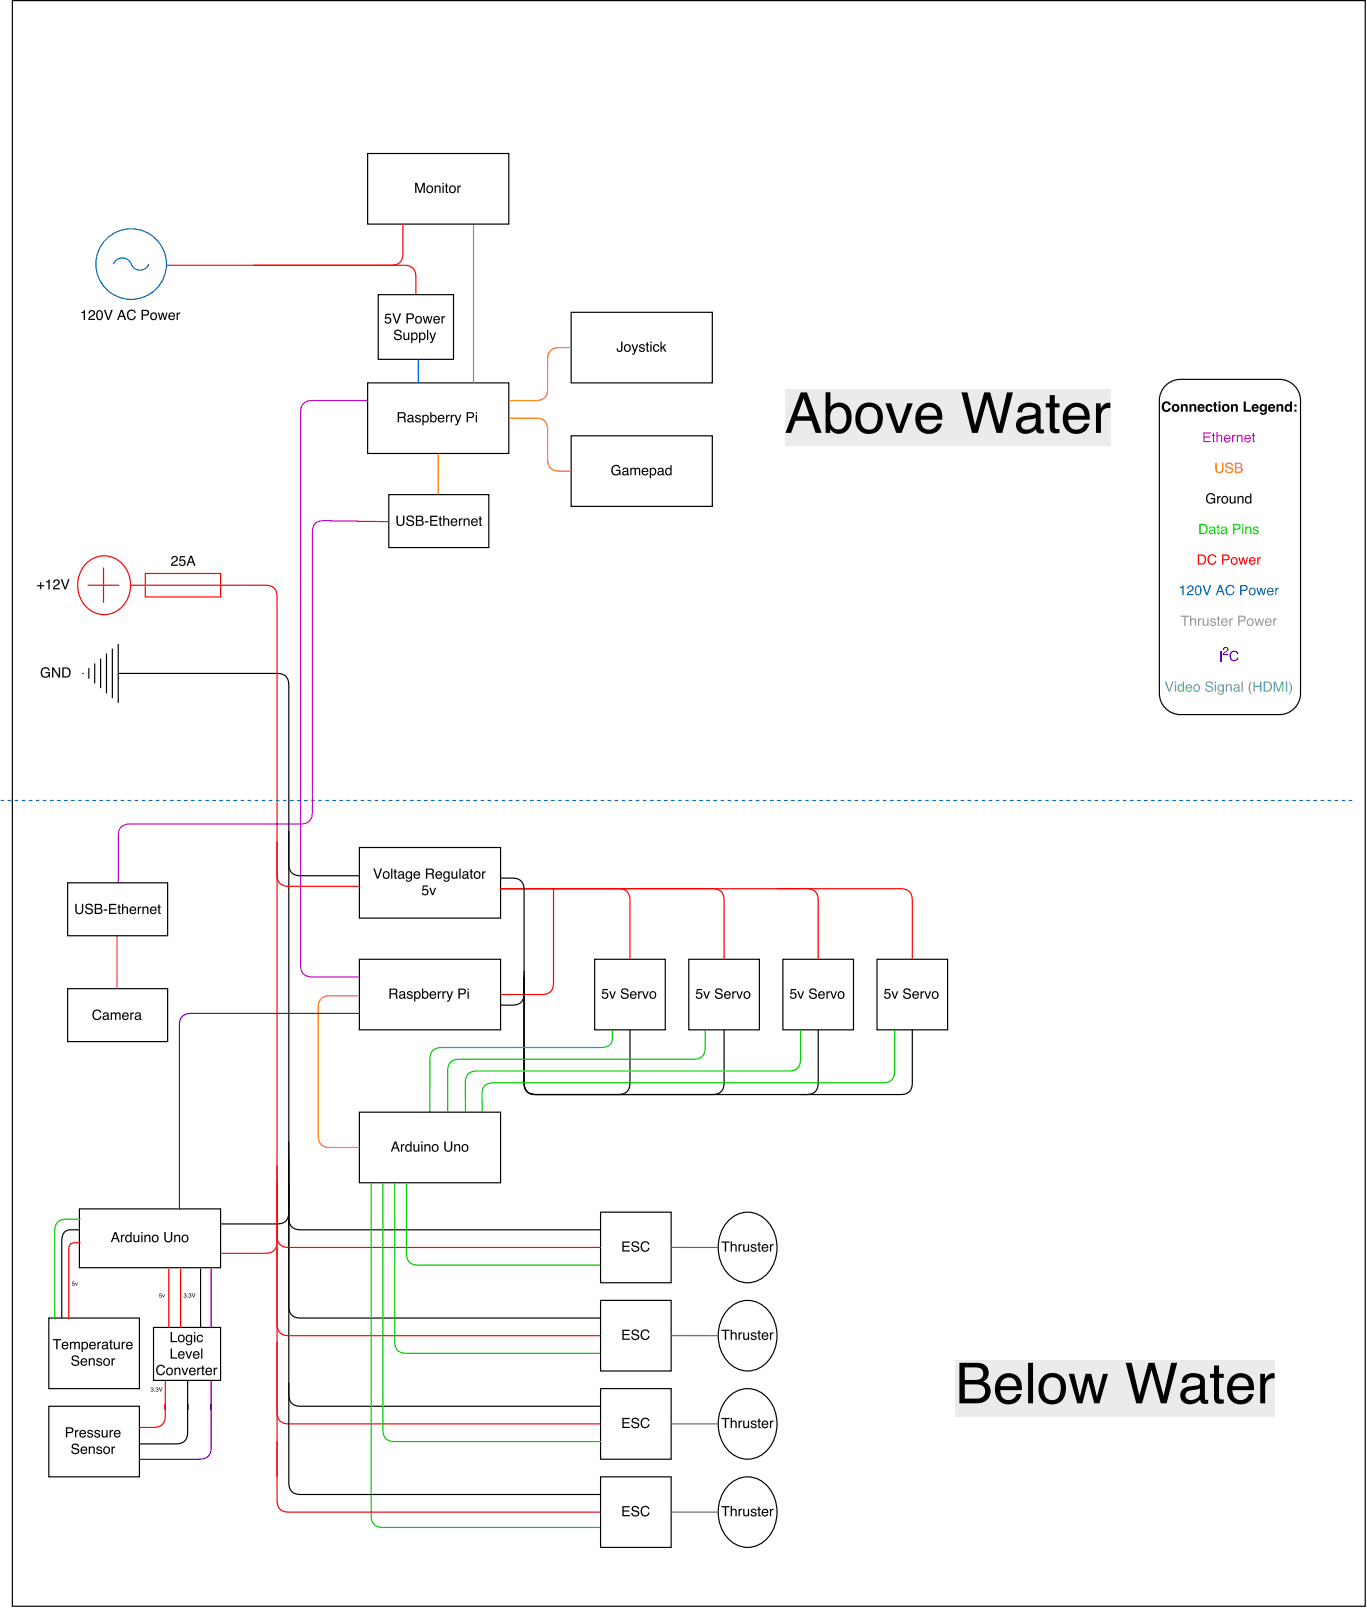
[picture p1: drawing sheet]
<svg xmlns="http://www.w3.org/2000/svg" width="410mm" height="482mm" viewBox="0 0 410 482" stroke-linecap="round" stroke-linejoin="round" font-family="sans-serif">
<path d="M3.7 .2h405.7v481.5h-405.7z" fill="none" stroke="#000" stroke-width=".35"/>
<path d="M35.5 193.1v17.7z" fill="#fff"/>
<path d="M35.5 193.1v17.7" fill="none" stroke="#000" stroke-width=".35"/>
<path d="M33.7 194.6v14.8z" fill="#fff"/>
<path d="M33.7 194.6v14.8" fill="none" stroke="#000" stroke-width=".35"/>
<path d="M31.9 196v12z" fill="#fff"/>
<path d="M31.9 196v12" fill="none" stroke="#000" stroke-width=".35"/>
<path d="M28.4 199v6z" fill="#fff"/>
<path d="M28.4 199v6" fill="none" stroke="#000" stroke-width=".35"/>
<path d="M26.6 200.4v3.2z" fill="#fff"/>
<path d="M26.6 200.4v3.2" fill="none" stroke="#000" stroke-width=".35"/>
<path d="M35.5 202h3.5z" fill="#fff"/>
<path d="M35.5 202h3.5" fill="none" stroke="#000" stroke-width=".35"/>
<path d="M30.2 197.6v8.8z" fill="#fff"/>
<path d="M30.2 197.6v8.8" fill="none" stroke="#000" stroke-width=".35"/>
<path d="M24.9 201.8v.3z" fill="#fff"/>
<path d="M24.9 201.8v.3" fill="none" stroke="#000" stroke-width=".35"/>
<path d="M43.6 172h22.5v7h-22.5z" fill="#fff"/>
<path d="M43.6 172h22.5v7h-22.5z" fill="none" stroke="#f00" stroke-width=".35"/>
<path d="M37.2 175.5h35.3z" fill="#fff"/>
<path d="M37.2 175.5h35.3" fill="none" stroke="#f00" stroke-width=".35"/>
<path d="M25.6 169.3a7.7 7.7 0 0 1 7.9-2.3 7.7 7.7 0 0 1 5.4 6.2 8.7 8.7 0 0 1-7.7 11.1 8.7 8.7 0 0 1-7.3-12.2z" fill="#fff"/>
<path d="M25.6 169.3a7.7 7.7 0 0 1 7.9-2.3 7.7 7.7 0 0 1 5.4 6.2 8.7 8.7 0 0 1-7.7 11.1 8.7 8.7 0 0 1-7.3-12.2z" fill="none" stroke="#f00" stroke-width=".35"/>
<path d="M31 170.2v10.6z" fill="#fff"/>
<path d="M31 170.2v10.6" fill="none" stroke="#f00" stroke-width=".35"/>
<path d="M26.3 175.5h9.5z" fill="#fff"/>
<path d="M26.3 175.5h9.5" fill="none" stroke="#f00" stroke-width=".35"/>
<path d="M107.8 254.2h42.3v21.1h-42.3z" fill="#fff"/>
<path d="M107.8 254.2h42.3v21.1h-42.3z" fill="none" stroke="#000" stroke-width=".35"/>
<g fill="#000">
<path d="M111.9 260.5h.5l.9 2.6 .8-2.6h.5l-1.1 3h-.5zM115.4 261.7a.79 .79 0 0 0-.2 1.1 .79 .79 0 0 0 1.1 .2 .81 .81 0 0 0 .1-1 .81 .81 0 0 0-1-.3zM115.1 261.6a1.08 1.08 0 0 1 1.5 .1 1.08 1.08 0 0 1-.2 1.6 1.08 1.08 0 0 1-1.5-.2l-.1-1zM117.3 260.5h.4v3h-.4zM118.3 260.7h.4v.6h.3v.3h-.3v1.5l.3 .1v.3h-.5l-.2-.2v-1.7h-.3v-.3h.3zM119.7 262.8a.53 .53 0 0 0 .7 .4 .53 .53 0 0 0 .3-.8zM119.5 261.6a.96 .96 0 0 1 1.6 .3v1.3l.3 .1v.2h-.4l-.2-.3a.74 .74 0 0 1-1.3 .3 .74 .74 0 0 1 .5-1.2l.7-.2a.5 .5 0 0 0-.4-.6 .5 .5 0 0 0-.6 .5h-.3zM121.9 261.6a.83 .83 0 0 1 1.3 0v-.3h.3v2a.97 .97 0 0 1-.7 1.1 .97 .97 0 0 1-1.1-.6h.3a.64 .64 0 0 0 .9 .3 .64 .64 0 0 0 .3-.9 1.01 1.01 0 0 1-1.4 0 1.01 1.01 0 0 1-.1-1.4zM122.2 261.8a.73 .73 0 0 0-.2 1.1 .73 .73 0 0 0 1.1 0 .74 .74 0 0 0 0-1 .74 .74 0 0 0-.9-.1zM124.3 261.6a1.01 1.01 0 0 1 1.2-.2 1.01 1.01 0 0 1 .5 1.1h-1.6a.63 .63 0 0 0 .4 .8 .63 .63 0 0 0 .8-.5h.4a1.08 1.08 0 0 1-1.6 .7 1.08 1.08 0 0 1-.3-1.7zM124.6 261.8l-.2 .4h1.2a.61 .61 0 0 0-.3-.6 .61 .61 0 0 0-.7 .2zM128.1 260.8v1.1h1a.53 .53 0 0 0 .6-.5 .53 .53 0 0 0-.6-.6zM127.7 260.5h1.4a.83 .83 0 0 1 1 .5 .83 .83 0 0 1-.4 1l.3 .4 .2 1.1h-.5l-.1-1-.5-.3h-1v1.3h-.4zM130.8 261.6a1.01 1.01 0 0 1 1.3-.2 1.01 1.01 0 0 1 .5 1.1h-1.6a.63 .63 0 0 0 .4 .8 .63 .63 0 0 0 .8-.5h.3a1.08 1.08 0 0 1-1.5 .7 1.08 1.08 0 0 1-.3-1.7zM131.1 261.8l-.1 .4h1.2a.61 .61 0 0 0-.4-.6 .61 .61 0 0 0-.7 .2zM133.2 261.6a.83 .83 0 0 1 1.3 0v-.3h.3v2a.97 .97 0 0 1-.7 1.1 .97 .97 0 0 1-1.1-.6h.3a.64 .64 0 0 0 .9 .3 .64 .64 0 0 0 .3-.9 1.01 1.01 0 0 1-1.5 0 1.01 1.01 0 0 1 0-1.4zM133.5 261.8a.73 .73 0 0 0-.2 1.1 .73 .73 0 0 0 1.1 0 .74 .74 0 0 0 0-1 .74 .74 0 0 0-.9-.1zM135.4 261.3h.4v1.5a.56 .56 0 0 0 .7 .4 .56 .56 0 0 0 .3-.8v-1.1h.4v2.2h-.4v-.3a.77 .77 0 0 1-.9 .4 .77 .77 0 0 1-.5-.8zM137.8 260.5h.3v3h-.3zM139 262.8a.53 .53 0 0 0 .7 .4 .53 .53 0 0 0 .3-.8zM138.8 261.6a.96 .96 0 0 1 1.6 .3v1.3l.3 .1v.2h-.5l-.1-.3a.74 .74 0 0 1-1.3 .3 .74 .74 0 0 1 .5-1.2l.7-.2a.5 .5 0 0 0-.4-.6 .5 .5 0 0 0-.6 .5h-.3zM141.1 260.7h.4v.6h.3v.3h-.3v1.5l.3 .1v.3h-.5l-.2-.2v-1.7h-.3v-.3h.3zM142.7 261.7a.79 .79 0 0 0-.2 1.1 .79 .79 0 0 0 1.1 .2 .81 .81 0 0 0 .1-1 .81 .81 0 0 0-1-.3zM142.3 261.6a1.08 1.08 0 0 1 1.6 .1 1.08 1.08 0 0 1-.2 1.6 1.08 1.08 0 0 1-1.5-.2l-.1-1zM144.6 261.3h.3v.4l.7-.4v.4h-.4l-.2 .4-.1 1.4h-.3z"/>
<path d="M126.8 265.6h1.6v.3h-1.3l-.1 .8a1.01 1.01 0 0 1 1.4 .5 1.01 1.01 0 0 1-.7 1.4 1.01 1.01 0 0 1-1.2-.9h.4a.65 .65 0 0 0 .9 .3 .65 .65 0 0 0 .1-1 .65 .65 0 0 0-1 .2l-.3-.1zM128.7 266.3h.5l.5 1.8 .7-1.8h.4l-.9 2.2h-.4z"/>
</g>
<path d="M178.3 287.7h21.2v21.2h-21.2z" fill="#fff"/>
<path d="M178.3 287.7h21.2v21.2h-21.2z" fill="none" stroke="#000" stroke-width=".35"/>
<path d="M180.7 296.6h1.6v.4h-1.3l-.1 .8a1.01 1.01 0 0 1 1.4 .5 1.01 1.01 0 0 1-.6 1.3 1.01 1.01 0 0 1-1.3-.8h.4a.65 .65 0 0 0 1 .3 .65 .65 0 0 0 .1-1.1 .65 .65 0 0 0-1.1 .2h-.3zM182.6 297.3h.5l.6 1.8 .6-1.8h.4l-.8 2.2h-.4zM186.5 296.7a1.19 1.19 0 0 1 2 .7h-.4a.66 .66 0 0 0-.8-.7 .66 .66 0 0 0-.5 .9h.1a1.28 1.28 0 0 1 1.6 1.4 1.29 1.29 0 0 1-1.3 .6 1.29 1.29 0 0 1-1.1-1.1h.4a.8 .8 0 0 0 .8 .8 .8 .8 0 0 0 .8-.8l-.4-.3a1.19 1.19 0 0 1-1.4-1.1zM189.2 297.6a1.01 1.01 0 0 1 1.2-.2 1.01 1.01 0 0 1 .5 1.1h-1.6a.63 .63 0 0 0 .5 .8 .63 .63 0 0 0 .7-.5h.4a1.08 1.08 0 0 1-1.6 .7 1.08 1.08 0 0 1-.3-1.7zM189.5 297.8l-.2 .4h1.2a.61 .61 0 0 0-.3-.6 .61 .61 0 0 0-.7 .2zM191.4 297.3h.3v.4l.7-.4v.3l-.4 .1-.2 .4-.1 1.4h-.3zM192.5 297.3h.5l.5 1.8 .7-1.8h.4l-.9 2.2h-.4zM195.4 297.7a.79 .79 0 0 0-.3 1.1 .79 .79 0 0 0 1.2 .2 .81 .81 0 0 0 .1-1 .81 .81 0 0 0-1-.3zM195 297.6a1.08 1.08 0 0 1 1.6 .1 1.08 1.08 0 0 1-.2 1.5 1.08 1.08 0 0 1-1.5-.1l-.1-1z" fill="#000"/>
<path d="M206.6 287.7h21.1v21.2h-21.1z" fill="#fff"/>
<path d="M206.6 287.7h21.1v21.2h-21.1z" fill="none" stroke="#000" stroke-width=".35"/>
<path d="M209 296.6h1.5v.4h-1.3l-.1 .8a1.01 1.01 0 0 1 1.5 .5 1.01 1.01 0 0 1-.7 1.3 1.01 1.01 0 0 1-1.3-.8h.4a.65 .65 0 0 0 1 .3 .65 .65 0 0 0 .1-1.1 .65 .65 0 0 0-1 .2h-.4zM210.9 297.3h.4l.6 1.8 .6-1.8h.4l-.8 2.2h-.4zM214.7 296.7a1.19 1.19 0 0 1 2 .7h-.4a.66 .66 0 0 0-.8-.7 .66 .66 0 0 0-.5 .9h.1a1.28 1.28 0 0 1 1.6 1.4 1.29 1.29 0 0 1-1.3 .6 1.29 1.29 0 0 1-1.1-1.1h.4a.8 .8 0 0 0 .8 .8 .8 .8 0 0 0 .8-.8l-.4-.3a1.19 1.19 0 0 1-1.4-1.1zM217.4 297.6a1.01 1.01 0 0 1 1.2-.2 1.01 1.01 0 0 1 .5 1.1h-1.6a.63 .63 0 0 0 .5 .8 .63 .63 0 0 0 .7-.5h.4a1.08 1.08 0 0 1-1.5 .7 1.08 1.08 0 0 1-.4-1.7zM217.7 297.8l-.2 .4h1.2a.61 .61 0 0 0-.3-.6 .61 .61 0 0 0-.7 .2zM219.6 297.3h.3v.4l.8-.4v.3l-.5 .1-.2 .4v1.4h-.4zM220.7 297.3h.5l.6 1.8 .6-1.8h.4l-.8 2.2h-.4zM223.6 297.7a.79 .79 0 0 0-.2 1.1 .79 .79 0 0 0 1.1 .2 .81 .81 0 0 0 .1-1 .81 .81 0 0 0-1-.3zM223.2 297.6a1.08 1.08 0 0 1 1.6 .1 1.08 1.08 0 0 1-.2 1.5 1.08 1.08 0 0 1-1.5-.1l-.1-1z" fill="#000"/>
<path d="M234.8 287.7h21.1v21.2h-21.1z" fill="#fff"/>
<path d="M39 202h44.1a3.1 3.1 0 0 1 3.5 3.5v212.7a3.1 3.1 0 0 0 3.5 3.5h90M157.2 291.2v33.5a3.1 3.1 0 0 0 3.5 3.6h24.7a3.1 3.1 0 0 0 3.5-3.6v-15.8M234.8 287.7h21.1v21.2h-21.1zM217.1 308.9v15.8a3.1 3.1 0 0 1-3.5 3.6h-52.9a3.1 3.1 0 0 1-3.5-3.6v-31.7v31.7a3.1 3.1 0 0 0 3.5 3.6h81.1a3.1 3.1 0 0 0 3.6-3.6v-15.8" fill="none" stroke="#000" stroke-width=".35"/>
<path d="M237.2 296.6h1.5v.4h-1.2l-.2 .8a1.01 1.01 0 0 1 1.5 .5 1.01 1.01 0 0 1-.7 1.3 1.01 1.01 0 0 1-1.2-.8h.3a.65 .65 0 0 0 1 .3 .65 .65 0 0 0 .1-1.1 .65 .65 0 0 0-1 .2h-.3zM239.1 297.3h.4l.6 1.8 .6-1.8h.4l-.8 2.2h-.4zM242.9 296.7a1.19 1.19 0 0 1 2 .7h-.4a.66 .66 0 0 0-.8-.7 .66 .66 0 0 0-.5 .9h.2a1.28 1.28 0 0 1 1.5 1.4 1.29 1.29 0 0 1-1.3 .6 1.29 1.29 0 0 1-1-1.1h.3a.8 .8 0 0 0 .9 .8 .8 .8 0 0 0 .7-.8l-.4-.3a1.19 1.19 0 0 1-1.4-1.1zM245.6 297.6a1.01 1.01 0 0 1 1.3-.2 1.01 1.01 0 0 1 .5 1.1h-1.7a.63 .63 0 0 0 .5 .8 .63 .63 0 0 0 .8-.5h.3a1.08 1.08 0 0 1-1.5 .7 1.08 1.08 0 0 1-.3-1.7zM245.9 297.8l-.2 .4h1.3a.61 .61 0 0 0-.4-.6 .61 .61 0 0 0-.7 .2zM247.8 297.3h.4v.4l.7-.4v.3l-.4 .1-.3 .4v1.4h-.4zM249 297.3h.4l.6 1.8 .6-1.8h.4l-.8 2.2h-.4zM251.8 297.7a.79 .79 0 0 0-.2 1.1 .79 .79 0 0 0 1.1 .2 .81 .81 0 0 0 .1-1 .81 .81 0 0 0-1-.3zM251.5 297.6a1.08 1.08 0 0 1 1.5 .1 1.08 1.08 0 0 1-.2 1.5 1.08 1.08 0 0 1-1.5-.1l-.1-1z" fill="#000"/>
<path d="M72.5 175.5h7.1a3.1 3.1 0 0 1 3.5 3.5v263.9M150.1 266.5h91.7a3.1 3.1 0 0 1 3.6 3.6v17.6M150.1 266.5h63.5a3.1 3.1 0 0 1 3.5 3.6v17.6M150.1 266.5h35.3a3.1 3.1 0 0 1 3.5 3.6v17.6" fill="none" stroke="#f00" stroke-width=".35"/>
<path d="M183.6 308.9a5.5 5.5 0 0 1-.5 4.2 3.5 3.5 0 0 1-3 1h-47.6a3.1 3.1 0 0 0-3.6 3.6v15.9M211.5 308.9v5.2a3.1 3.1 0 0 1-3.5 3.6h-70.2a3.1 3.1 0 0 0-3.6 3.5v12.4M240.1 308.9v8.8a3.1 3.1 0 0 1-3.6 3.5h-93.4a3.1 3.1 0 0 0-3.6 3.5l.1 8.9" fill="none" stroke="#0c0" stroke-width=".35"/>
<path d="M107.8 287.7h42.3v21.2h-42.3z" fill="#fff"/>
<path d="M107.8 287.7h42.3v21.2h-42.3z" fill="none" stroke="#000" stroke-width=".35"/>
<path d="M117.2 296.8v1.1h1a.53 .53 0 0 0 .6-.5 .53 .53 0 0 0-.6-.6zM116.8 296.5h1.4a.83 .83 0 0 1 1 .5 .83 .83 0 0 1-.4 1l.3 .4 .2 1.1h-.5l-.1-1-.6-.3h-.9v1.3h-.4zM120.1 298.7a.53 .53 0 0 0 .7 .5 .53 .53 0 0 0 .2-.8zM119.9 297.5a.96 .96 0 0 1 1.6 .4v1.3h.2v.3h-.4l-.2-.3a.74 .74 0 0 1-1.2 .2 .74 .74 0 0 1 .4-1.2l.8-.1a.5 .5 0 0 0-.5-.6 .5 .5 0 0 0-.5 .5h-.3zM122.2 297.4a.89 .89 0 0 1 1.5 .5h-.3a.42 .42 0 0 0-.5-.4 .42 .42 0 0 0-.4 .6h.1a.81 .81 0 0 1 1 .3 .81 .81 0 0 1 0 1 .97 .97 0 0 1-1.6-.6h.3a.49 .49 0 0 0 .6 .5 .49 .49 0 0 0 .4-.6l-.1-.1a.8 .8 0 0 1-.9-.2 .8 .8 0 0 1-.1-1zM124.7 297.7l-.1 .4a.73 .73 0 0 0 .1 1 .73 .73 0 0 0 1 0 .73 .73 0 0 0 0-1l-.3-.5zM124.2 297.3h.3v.3a.96 .96 0 0 1 1.3-.2 .96 .96 0 0 1 .3 1.3 .88 .88 0 0 1-.6 .8 .88 .88 0 0 1-.9-.2v1.1h-.4zM126.5 296.5h.4v1.1a1.02 1.02 0 0 1 1.4 0 1.02 1.02 0 0 1 .1 1.4 .84 .84 0 0 1-.7 .6 .84 .84 0 0 1-.8-.4v.3h-.4zM127.1 297.8a.77 .77 0 0 0-.2 1 .77 .77 0 0 0 1.1 .2 .77 .77 0 0 0 .1-1 .77 .77 0 0 0-1-.2zM129.1 297.6a1.01 1.01 0 0 1 1.2-.2 1.01 1.01 0 0 1 .5 1.1h-1.6a.63 .63 0 0 0 .5 .8 .63 .63 0 0 0 .7-.5h.4a1.08 1.08 0 0 1-1.6 .7 1.08 1.08 0 0 1-.3-1.7zM129.4 297.8l-.2 .4h1.2a.61 .61 0 0 0-.3-.6 .61 .61 0 0 0-.7 .2zM131.3 297.3h.3v.4l.8-.4v.3l-.5 .1-.2 .4v1.4h-.4zM132.7 297.3h.3v.4l.8-.4v.3l-.5 .1-.2 .4v1.4h-.4zM133.9 297.3h.4l.6 1.8 .6-1.8h.4l-.6 1.6a1.43 1.43 0 0 1-1.1 1.5l-.1-.4 .3 .1 .3-.5zM137.5 296.5h1.3a.88 .88 0 0 1 .9 .8 .88 .88 0 0 1-.9 .9h-.9v1.3h-.4zM137.9 296.8v1.1h.8a.53 .53 0 0 0 .6-.5 .53 .53 0 0 0-.6-.6zM140.2 297.3h.4v2.2h-.4zM140.2 296.5h.4v.4h-.4z" fill="#000"/>
<path d="M110.2 120.1h-16.5a3.1 3.1 0 0 0-3.6 3.5v165.9a3.1 3.1 0 0 0 3.6 3.5h14.1" fill="none" stroke="#c0c" stroke-width=".35"/>
<path d="M166 266.5v28.2a3.1 3.1 0 0 1-3.5 3.6h-12.4" fill="none" stroke="#f00" stroke-width=".35"/>
<path d="M107.8 333.6h42.3v21.1h-42.3z" fill="#fff"/>
<path d="M107.8 333.6h42.3v21.1h-42.3z" fill="none" stroke="#000" stroke-width=".35"/>
<path d="M118.5 342.8l-.4 1.3h.9zM118.3 342.3h.5l1.1 3.1h-.5l-.3-.9h-1.2l-.3 .9h-.4zM120.2 343.2h.4v.3l.7-.4v.4l-.4 .1-.3 .3v1.5h-.4zM122 343.7a.76 .76 0 0 0-.1 1 .76 .76 0 0 0 1 .2 .8 .8 0 0 0 .2-1 .8 .8 0 0 0-.9-.4zM121.9 343.3l.7-.2 .5 .3v-1.1h.3v3.1h-.3v-.3a1.01 1.01 0 0 1-1.4 0 1.01 1.01 0 0 1-.1-1.4zM124 343.2h.3v1.4a.56 .56 0 0 0 .8 .5 .56 .56 0 0 0 .3-.9v-1h.4v2.2h-.4v-.4a.77 .77 0 0 1-.9 .4 .77 .77 0 0 1-.5-.7zM126.3 343.2h.4v2.2h-.4zM126.3 342.3h.4v.5h-.4zM127.3 343.2h.3v.3a.78 .78 0 0 1 .9-.4 .78 .78 0 0 1 .6 .8v1.5h-.4v-1.4a.55 .55 0 0 0-.7-.5 .55 .55 0 0 0-.4 .7v1.2h-.3zM130.1 343.5a.79 .79 0 0 0-.2 1.2 .79 .79 0 0 0 1.1 .1 .81 .81 0 0 0 .1-1 .81 .81 0 0 0-1-.3zM129.8 343.4a1.08 1.08 0 0 1 1.5 .2 1.08 1.08 0 0 1-.2 1.5 1.08 1.08 0 0 1-1.5-.2l-.1-.9zM133.2 342.3h.4v1.9a.78 .78 0 0 0 .8 .9 .78 .78 0 0 0 .8-.9v-1.9h.4v1.7a1.21 1.21 0 0 1-1.2 1.5 1.21 1.21 0 0 1-1.2-1.5zM136.2 343.2h.4v.3a.78 .78 0 0 1 .9-.4 .78 .78 0 0 1 .5 .8v1.5h-.4v-1.4a.55 .55 0 0 0-.6-.5 .55 .55 0 0 0-.4 .7v1.2h-.4zM139.1 343.5a.79 .79 0 0 0-.3 1.2 .79 .79 0 0 0 1.1 .1 .81 .81 0 0 0 .1-1 .81 .81 0 0 0-.9-.3zM138.7 343.4a1.08 1.08 0 0 1 1.5 .2 1.08 1.08 0 0 1-.1 1.5 1.08 1.08 0 0 1-1.6-.2l-.1-.9z" fill="#000"/>
<path d="M180.1 363.5h21.2v21.2h-21.2z" fill="#fff"/>
<path d="M180.1 363.5h21.2v21.2h-21.2z" fill="none" stroke="#000" stroke-width=".35"/>
<path d="M186.6 372.3h2.2v.4h-1.8v.9h1.7v.4h-1.7v1h1.9v.4h-2.3zM189.7 372.5a1.19 1.19 0 0 1 1.9 .7h-.4a.66 .66 0 0 0-.7-.7 .66 .66 0 0 0-.5 .9l.1 .1a1.28 1.28 0 0 1 1.6 1.3 1.29 1.29 0 0 1-1.4 .6 1.29 1.29 0 0 1-1-1h.4a.8 .8 0 0 0 .8 .7 .8 .8 0 0 0 .8-.7l-.4-.3a1.19 1.19 0 0 1-1.5-1.2zM192.5 372.7a1.32 1.32 0 0 1 1.3-.5 1.32 1.32 0 0 1 1 1h-.4a.98 .98 0 0 0-1.3-.6 .98 .98 0 0 0-.6 1.3 .96 .96 0 0 0 .8 1.2 .96 .96 0 0 0 1.1-.9h.4a1.4 1.4 0 0 1-1.8 1.2 1.4 1.4 0 0 1-.9-1.9z" fill="#000"/>
<path d="M180.1 390h21.2v21.2h-21.2z" fill="#fff"/>
<path d="M180.1 390h21.2v21.2h-21.2z" fill="none" stroke="#000" stroke-width=".35"/>
<path d="M186.6 398.8h2.2v.3h-1.8v1h1.7v.3h-1.7v1.1h1.9v.3h-2.3zM189.7 399a1.19 1.19 0 0 1 1.9 .7h-.4a.66 .66 0 0 0-.7-.7 .66 .66 0 0 0-.5 .9h.1a1.28 1.28 0 0 1 1.6 1.4 1.29 1.29 0 0 1-1.4 .6 1.29 1.29 0 0 1-1-1.1h.4a.8 .8 0 0 0 .8 .8 .8 .8 0 0 0 .8-.8l-.4-.2a1.19 1.19 0 0 1-1.5-1.2zM192.5 399.2a1.32 1.32 0 0 1 1.3-.5 1.32 1.32 0 0 1 1 1h-.4a.98 .98 0 0 0-1.3-.6 .98 .98 0 0 0-.6 1.2 .96 .96 0 0 0 .8 1.2 .96 .96 0 0 0 1.1-.8h.4a1.4 1.4 0 0 1-1.8 1.1 1.4 1.4 0 0 1-.9-1.9z" fill="#000"/>
<path d="M180.1 416.5h21.2v21.1h-21.2z" fill="#fff"/>
<path d="M86.6 347.7v17.6a3.1 3.1 0 0 0 3.5 3.5h90M86.6 342.4v49.4a3.1 3.1 0 0 0 3.5 3.5h90M180.1 416.5h21.2v21.1h-21.2z" fill="none" stroke="#000" stroke-width=".35"/>
<path d="M186.6 425.2h2.2v.4h-1.8v.9h1.7v.4h-1.7v1h1.9v.4h-2.3zM189.7 425.4a1.19 1.19 0 0 1 1.9 .7h-.4a.66 .66 0 0 0-.7-.6 .66 .66 0 0 0-.5 .8l.1 .1a1.28 1.28 0 0 1 1.6 1.3 1.29 1.29 0 0 1-1.4 .6 1.29 1.29 0 0 1-1-1h.4a.8 .8 0 0 0 .8 .7 .8 .8 0 0 0 .8-.7l-.4-.3a1.19 1.19 0 0 1-1.5-1.2zM192.5 425.6a1.32 1.32 0 0 1 1.3-.4 1.32 1.32 0 0 1 1 .9h-.4a.98 .98 0 0 0-1.3-.5 .98 .98 0 0 0-.6 1.2 .96 .96 0 0 0 .8 1.2 .96 .96 0 0 0 1.1-.8h.4a1.4 1.4 0 0 1-1.8 1.1 1.4 1.4 0 0 1-.9-1.9z" fill="#000"/>
<path d="M83.1 349.4v21.2a3.1 3.1 0 0 0 3.5 3.5h93.5M83.1 374.1v23a3.1 3.1 0 0 0 3.5 3.5h93.5M83.1 402.3v21.2a3.1 3.1 0 0 0 3.5 3.5h93.5" fill="none" stroke="#f00" stroke-width=".35"/>
<path d="M263 287.7h21.2v21.2h-21.2z" fill="#fff"/>
<path d="M263 287.7h21.2v21.2h-21.2zM273.6 308.9v15.8a3.1 3.1 0 0 1-3.5 3.6h-30" fill="none" stroke="#000" stroke-width=".35"/>
<path d="M265.4 296.6h1.5v.4h-1.2l-.1 .8a1.01 1.01 0 0 1 1.4 .5 1.01 1.01 0 0 1-.7 1.3 1.01 1.01 0 0 1-1.2-.8h.4a.65 .65 0 0 0 .9 .3 .65 .65 0 0 0 .1-1.1 .65 .65 0 0 0-1 .2h-.3zM267.3 297.3h.4l.6 1.8 .7-1.8h.4l-.9 2.2h-.4zM271.2 296.7a1.19 1.19 0 0 1 1.9 .7h-.4a.66 .66 0 0 0-.7-.7 .66 .66 0 0 0-.5 .9h.1a1.28 1.28 0 0 1 1.6 1.4 1.29 1.29 0 0 1-1.4 .6 1.29 1.29 0 0 1-1-1.1h.4a.8 .8 0 0 0 .8 .8 .8 .8 0 0 0 .8-.8l-.4-.3a1.19 1.19 0 0 1-1.5-1.1zM273.8 297.6a1.01 1.01 0 0 1 1.3-.2 1.01 1.01 0 0 1 .5 1.1h-1.6a.63 .63 0 0 0 .4 .8 .63 .63 0 0 0 .8-.5h.3a1.08 1.08 0 0 1-1.5 .7 1.08 1.08 0 0 1-.3-1.7zM274.1 297.8l-.1 .4h1.2a.61 .61 0 0 0-.4-.6 .61 .61 0 0 0-.7 .2zM276 297.3h.4v.4l.7-.4v.3l-.4 .1-.3 .4v1.4h-.4zM277.2 297.3h.4l.6 1.8 .6-1.8h.4l-.8 2.2h-.4zM280.1 297.7a.79 .79 0 0 0-.3 1.1 .79 .79 0 0 0 1.1 .2 .81 .81 0 0 0 .1-1 .81 .81 0 0 0-.9-.3zM279.7 297.6a1.08 1.08 0 0 1 1.5 .1 1.08 1.08 0 0 1-.1 1.5 1.08 1.08 0 0 1-1.6-.1l-.1-1z" fill="#000"/>
<path d="M268.3 308.9v12.3a3.1 3.1 0 0 1-3.5 3.5h-116.8a3.1 3.1 0 0 0-3.5 3.6l.1 5.3M111.3 354.7v99.9a3.1 3.1 0 0 0 3.5 3.5h65.3M114.8 354.7v74.1a3.1 3.1 0 0 0 3.6 3.5h61.7M121.9 355.1v20.8a3.1 3.1 0 0 0 3.5 3.5h54.7" fill="none" stroke="#0c0" stroke-width=".35"/>
<path d="M107.4 298.6h-8.4a3.1 3.1 0 0 0-3.6 3.6v38.4a3.1 3.1 0 0 0 3.6 3.5h8.8" fill="none" stroke="#ff8000" stroke-width=".35"/>
<path d="M180.1 442.9h21.2v21.2h-21.2z" fill="#fff"/>
<path d="M86.6 414.7v30a3.1 3.1 0 0 0 3.5 3.5h90M180.1 442.9h21.2v21.2h-21.2z" fill="none" stroke="#000" stroke-width=".35"/>
<path d="M186.6 451.7h2.2v.4h-1.8v.9h1.7v.3h-1.7v1.1h1.9v.3h-2.3zM189.7 451.9a1.19 1.19 0 0 1 1.9 .7h-.4a.66 .66 0 0 0-.7-.7 .66 .66 0 0 0-.5 .9l.1 .1a1.28 1.28 0 0 1 1.6 1.3 1.29 1.29 0 0 1-1.4 .6 1.29 1.29 0 0 1-1-1h.4a.8 .8 0 0 0 .8 .7 .8 .8 0 0 0 .8-.8l-.4-.2a1.19 1.19 0 0 1-1.5-1.2zM192.5 452.1a1.32 1.32 0 0 1 1.3-.5 1.32 1.32 0 0 1 1 1h-.4a.98 .98 0 0 0-1.3-.6 .98 .98 0 0 0-.6 1.3 .96 .96 0 0 0 .8 1.1 .96 .96 0 0 0 1.1-.8h.4a1.4 1.4 0 0 1-1.8 1.2 1.4 1.4 0 0 1-.9-1.9z" fill="#000"/>
<path d="M233 266.5h37.1a3.1 3.1 0 0 1 3.5 3.6v17.4M83.1 432.3v17.7a3.1 3.1 0 0 0 3.5 3.5h93.5" fill="none" stroke="#f00" stroke-width=".35"/>
<path d="M118.4 354.7v47.6a3.1 3.1 0 0 0 3.5 3.6h58.2" fill="none" stroke="#0c0" stroke-width=".35"/>
<path d="M218.3 366.2a7.9 7.9 0 0 1 13.1 1.9 11.6 11.6 0 0 1-4 15.9 8.2 8.2 0 0 1-11-4.9 12.2 12.2 0 0 1 1.9-12.9z" fill="#fff"/>
<path d="M218.3 366.2a7.9 7.9 0 0 1 13.1 1.9 11.6 11.6 0 0 1-4 15.9 8.2 8.2 0 0 1-11-4.9 12.2 12.2 0 0 1 1.9-12.9z" fill="none" stroke="#000" stroke-width=".35"/>
<path d="M216.3 372.3h2.5v.4h-1v2.7h-.5v-2.7h-1zM219.1 372.3h.4v1.1a.78 .78 0 0 1 .9-.3 .78 .78 0 0 1 .5 .8v1.5h-.4v-1.4a.55 .55 0 0 0-.6-.6 .55 .55 0 0 0-.4 .8v1.2h-.4zM221.5 373.1h.3v.4l.8-.4v.4l-.5 .1-.2 .3-.1 1.5h-.3zM222.9 373.1h.3v1.5a.56 .56 0 0 0 .8 .5 .56 .56 0 0 0 .3-.9v-1.1h.3v2.3h-.3v-.4a.77 .77 0 0 1-.9 .4 .77 .77 0 0 1-.5-.8zM225.4 373.3a.89 .89 0 0 1 1.4 .5h-.3a.42 .42 0 0 0-.5-.4 .42 .42 0 0 0-.3 .5l.1 .1a.81 .81 0 0 1 .9 .3 .81 .81 0 0 1 0 .9 .97 .97 0 0 1-1.6-.5h.3a.49 .49 0 0 0 .6 .4 .49 .49 0 0 0 .4-.6h-.1a.8 .8 0 0 1-.9-.3 .8 .8 0 0 1 0-.9zM227.4 372.5h.4v.6h.3v.3h-.3v1.5l.3 .2v.3h-.5l-.2-.3v-1.7h-.3v-.3h.3zM228.7 373.4a1.01 1.01 0 0 1 1.2-.2 1.01 1.01 0 0 1 .5 1.2h-1.6a.63 .63 0 0 0 .5 .7 .63 .63 0 0 0 .7-.4h.4a1.08 1.08 0 0 1-1.6 .6 1.08 1.08 0 0 1-.3-1.6zM229 373.6l-.2 .5h1.2a.61 .61 0 0 0-.3-.6 .61 .61 0 0 0-.7 .1zM230.9 373.1h.3v.4l.8-.4v.4l-.5 .1-.2 .3v1.5h-.4z" fill="#000"/>
<path d="M218.3 392.7a7.9 7.9 0 0 1 13.1 1.8 11.6 11.6 0 0 1-4 16 8.2 8.2 0 0 1-11-4.9 12.2 12.2 0 0 1 1.9-12.9z" fill="#fff"/>
<path d="M218.3 392.7a7.9 7.9 0 0 1 13.1 1.8 11.6 11.6 0 0 1-4 16 8.2 8.2 0 0 1-11-4.9 12.2 12.2 0 0 1 1.9-12.9z" fill="none" stroke="#000" stroke-width=".35"/>
<path d="M216.3 398.8h2.5v.3h-1v2.7h-.5v-2.7h-1zM219.1 398.8h.4v1.1a.78 .78 0 0 1 .9-.3 .78 .78 0 0 1 .5 .8v1.4h-.4v-1.4a.55 .55 0 0 0-.6-.5 .55 .55 0 0 0-.4 .7v1.2h-.4zM221.5 399.6h.3v.4l.8-.4v.4h-.5l-.2 .4-.1 1.4h-.3zM222.9 399.6h.3v1.5a.56 .56 0 0 0 .8 .4 .56 .56 0 0 0 .3-.8v-1.1h.3v2.2h-.3v-.3a.77 .77 0 0 1-.9 .3 .77 .77 0 0 1-.5-.7zM225.4 399.7a.89 .89 0 0 1 1.4 .5h-.3a.42 .42 0 0 0-.5-.3 .42 .42 0 0 0-.3 .5h.1a.81 .81 0 0 1 .9 .3 .81 .81 0 0 1 0 1 .97 .97 0 0 1-1.6-.6h.3a.49 .49 0 0 0 .6 .5 .49 .49 0 0 0 .4-.6h-.1a.8 .8 0 0 1-.9-.3 .8 .8 0 0 1 0-1zM227.4 399h.4v.6h.3v.3h-.3v1.4l.3 .2v.3h-.5l-.2-.2v-1.7h-.3v-.3h.3zM228.7 399.9a1.01 1.01 0 0 1 1.2-.2 1.01 1.01 0 0 1 .5 1.1h-1.6a.63 .63 0 0 0 .5 .8 .63 .63 0 0 0 .7-.5h.4a1.08 1.08 0 0 1-1.6 .7 1.08 1.08 0 0 1-.3-1.7zM229 400.1l-.2 .4h1.2a.61 .61 0 0 0-.3-.6 .61 .61 0 0 0-.7 .2zM230.9 399.6h.3v.4l.8-.4v.4h-.5l-.2 .4v1.4h-.4z" fill="#000"/>
<path d="M218.3 419.1a7.9 7.9 0 0 1 13.1 1.9 11.6 11.6 0 0 1-4 15.9 8.2 8.2 0 0 1-11-4.9 12.2 12.2 0 0 1 1.9-12.9z" fill="#fff"/>
<path d="M218.3 419.1a7.9 7.9 0 0 1 13.1 1.9 11.6 11.6 0 0 1-4 15.9 8.2 8.2 0 0 1-11-4.9 12.2 12.2 0 0 1 1.9-12.9z" fill="none" stroke="#000" stroke-width=".35"/>
<path d="M216.3 425.2h2.5v.4h-1v2.7h-.5v-2.7h-1zM219.1 425.2h.4v1.2a.78 .78 0 0 1 .9-.4 .78 .78 0 0 1 .5 .9v1.4h-.4v-1.4a.55 .55 0 0 0-.6-.6 .55 .55 0 0 0-.4 .8v1.2h-.4zM221.5 426.1h.3v.3l.8-.4v.4l-.5 .1-.2 .3-.1 1.5h-.3zM222.9 426.1h.3v1.4a.56 .56 0 0 0 .8 .5 .56 .56 0 0 0 .3-.9v-1h.3v2.2h-.3v-.4a.77 .77 0 0 1-.9 .4 .77 .77 0 0 1-.5-.7zM225.4 426.2a.89 .89 0 0 1 1.4 .5h-.3a.42 .42 0 0 0-.5-.4 .42 .42 0 0 0-.3 .5l.1 .1a.81 .81 0 0 1 .9 .3 .81 .81 0 0 1 0 .9 .97 .97 0 0 1-1.6-.5h.3a.49 .49 0 0 0 .6 .4 .49 .49 0 0 0 .4-.5l-.1-.1a.8 .8 0 0 1-.9-.3 .8 .8 0 0 1 0-.9zM227.4 425.4h.4v.7h.3v.3h-.3v1.4l.3 .2v.3h-.5l-.2-.3v-1.6h-.3v-.3h.3zM228.7 426.3a1.01 1.01 0 0 1 1.2-.2 1.01 1.01 0 0 1 .5 1.2h-1.6a.63 .63 0 0 0 .5 .7 .63 .63 0 0 0 .7-.4h.4a1.08 1.08 0 0 1-1.6 .6 1.08 1.08 0 0 1-.3-1.6zM229 426.5l-.2 .5h1.2a.61 .61 0 0 0-.3-.6 .61 .61 0 0 0-.7 .1zM230.9 426.1h.3v.3l.8-.4v.4l-.5 .1-.2 .3v1.5h-.4z" fill="#000"/>
<path d="M218.3 445.6a7.9 7.9 0 0 1 13.1 1.8 11.6 11.6 0 0 1-4 16 8.2 8.2 0 0 1-11-4.9 12.2 12.2 0 0 1 1.9-12.9z" fill="#fff"/>
<path d="M150.1 263.3a9.4 9.4 0 0 1 5.7 .5 3.1 3.1 0 0 1 1.4 3.1v31a3.1 3.1 0 0 1-3.6 3.5h-3.5M218.3 445.6a7.9 7.9 0 0 1 13.1 1.8 11.6 11.6 0 0 1-4 16 8.2 8.2 0 0 1-11-4.9 12.2 12.2 0 0 1 1.9-12.9z" fill="none" stroke="#000" stroke-width=".35"/>
<path d="M216.3 451.7h2.5v.4h-1v2.6h-.5v-2.6h-1zM219.1 451.7h.4v1.1a.78 .78 0 0 1 .9-.3 .78 .78 0 0 1 .5 .8v1.4h-.4v-1.4a.55 .55 0 0 0-.6-.5 .55 .55 0 0 0-.4 .8v1.1h-.4zM221.5 452.5h.3v.4l.8-.4v.4h-.5l-.2 .4-.1 1.4h-.3zM222.9 452.5h.3v1.5a.56 .56 0 0 0 .8 .4 .56 .56 0 0 0 .3-.8v-1.1h.3v2.2h-.3v-.3a.77 .77 0 0 1-.9 .4 .77 .77 0 0 1-.5-.8zM225.4 452.7a.89 .89 0 0 1 1.4 .5h-.3a.42 .42 0 0 0-.5-.4 .42 .42 0 0 0-.3 .5l.1 .1a.81 .81 0 0 1 .9 .2 .81 .81 0 0 1 0 1 .97 .97 0 0 1-1.6-.6h.3a.49 .49 0 0 0 .6 .5 .49 .49 0 0 0 .4-.6h-.1a.8 .8 0 0 1-.9-.3 .8 .8 0 0 1 0-.9zM227.4 451.9h.4v.6h.3v.3h-.3v1.5l.3 .1v.3h-.5l-.2-.2v-1.7h-.3v-.3h.3zM228.7 452.8a1.01 1.01 0 0 1 1.2-.2 1.01 1.01 0 0 1 .5 1.1h-1.6a.63 .63 0 0 0 .5 .8 .63 .63 0 0 0 .7-.5h.4a1.08 1.08 0 0 1-1.6 .7 1.08 1.08 0 0 1-.3-1.7zM229 453l-.2 .4h1.2a.61 .61 0 0 0-.3-.6 .61 .61 0 0 0-.7 .2zM230.9 452.5h.3v.4l.8-.4v.4h-.5l-.2 .4v1.4h-.4z" fill="#000"/>
<path d="M201.3 374.1h14.1M201.3 400.6h14.1M201.3 427h14.1M201.3 453.5h14.1" fill="none" stroke="#666" stroke-width=".35"/>
<path d="M23.8 362.6h42.3v17.6h-42.3z" fill="#fff"/>
<path d="M23.8 362.6h42.3v17.6h-42.3z" fill="none" stroke="#000" stroke-width=".35"/>
<path d="M34.6 369.9l-.5 1.4h.9zM34.4 369.5h.4l1.1 3h-.4l-.3-.9h-1.2l-.4 .9h-.4zM36.3 370.3h.3v.4l.7-.4v.4h-.4l-.2 .4-.1 1.4h-.3zM38.1 370.8a.76 .76 0 0 0-.2 1.1 .76 .76 0 0 0 1.1 .2 .8 .8 0 0 0 .1-1 .8 .8 0 0 0-.9-.4zM37.9 370.4l.7-.1 .5 .3v-1.1h.4v3h-.4v-.3a1.01 1.01 0 0 1-1.4 .1 1.01 1.01 0 0 1-.1-1.4zM40 370.3h.4v1.5a.56 .56 0 0 0 .7 .4 .56 .56 0 0 0 .3-.8v-1.1h.4v2.2h-.4v-.3a.77 .77 0 0 1-.8 .4 .77 .77 0 0 1-.6-.8zM42.4 370.3h.3v2.2h-.3zM42.4 369.5h.3v.4h-.3zM43.3 370.3h.4v.3a.78 .78 0 0 1 .9-.3 .78 .78 0 0 1 .5 .8v1.4h-.4v-1.4a.55 .55 0 0 0-.6-.5 .55 .55 0 0 0-.4 .8v1.1h-.4zM46.2 370.7a.79 .79 0 0 0-.3 1.1 .79 .79 0 0 0 1.1 .2 .81 .81 0 0 0 .1-1 .81 .81 0 0 0-.9-.3zM45.8 370.6a1.08 1.08 0 0 1 1.5 .1 1.08 1.08 0 0 1-.1 1.6 1.08 1.08 0 0 1-1.6-.2l-.1-1zM49.3 369.5h.4v1.9a.78 .78 0 0 0 .8 .9 .78 .78 0 0 0 .7-.9v-1.9h.5v1.7a1.21 1.21 0 0 1-1.2 1.4 1.21 1.21 0 0 1-1.2-1.4zM52.2 370.3h.4v.3a.78 .78 0 0 1 .9-.3 .78 .78 0 0 1 .5 .8v1.4h-.3v-1.4a.55 .55 0 0 0-.7-.5 .55 .55 0 0 0-.4 .8v1.1h-.4zM55.1 370.7a.79 .79 0 0 0-.3 1.1 .79 .79 0 0 0 1.2 .2 .81 .81 0 0 0 .1-1 .81 .81 0 0 0-1-.3zM54.7 370.6a1.08 1.08 0 0 1 1.6 .1 1.08 1.08 0 0 1-.2 1.6 1.08 1.08 0 0 1-1.5-.2l-.1-1z" fill="#000"/>
<path d="M110.2 114.8h42.4v21.2h-42.4z" fill="#fff"/>
<path d="M110.2 114.8h42.4v21.2h-42.4z" fill="none" stroke="#000" stroke-width=".35"/>
<path d="M119.7 124v1h.9a.53 .53 0 0 0 .7-.5 .53 .53 0 0 0-.6-.5zM119.3 123.6h1.4a.83 .83 0 0 1 .9 .5 .83 .83 0 0 1-.4 1.1l.4 .3 .2 1.1h-.5l-.1-1-.6-.3h-.9v1.3h-.4zM122.5 125.9a.53 .53 0 0 0 .7 .5 .53 .53 0 0 0 .3-.8zM122.3 124.7a.96 .96 0 0 1 1.7 .3v1.3l.2 .1v.3h-.4l-.2-.3a.74 .74 0 0 1-1.3 .2 .74 .74 0 0 1 .5-1.2l.8-.2a.5 .5 0 0 0-.5-.5 .5 .5 0 0 0-.5 .4h-.4zM124.7 124.6a.89 .89 0 0 1 1.5 .5h-.4a.42 .42 0 0 0-.5-.4 .42 .42 0 0 0-.3 .5l.1 .1a.81 .81 0 0 1 .9 .3 .81 .81 0 0 1 0 .9 .97 .97 0 0 1-1.6-.5h.4a.49 .49 0 0 0 .5 .4 .49 .49 0 0 0 .5-.6h-.2a.8 .8 0 0 1-.9-.3 .8 .8 0 0 1 0-.9zM127.2 124.9l-.2 .3a.73 .73 0 0 0 .2 1 .73 .73 0 0 0 .9 0 .73 .73 0 0 0 .1-1l-.4-.5zM126.7 124.4h.3v.3a.96 .96 0 0 1 1.3-.1 .96 .96 0 0 1 .3 1.2 .88 .88 0 0 1-.6 .9 .88 .88 0 0 1-1-.3v1.1h-.3zM129 123.6h.4v1.1a1.02 1.02 0 0 1 1.4 0 1.02 1.02 0 0 1 0 1.4 .84 .84 0 0 1-.6 .6 .84 .84 0 0 1-.8-.3v.2h-.4zM129.5 124.9a.77 .77 0 0 0-.1 1.1 .77 .77 0 0 0 1 .1 .77 .77 0 0 0 .2-1 .77 .77 0 0 0-1.1-.2zM131.6 124.7a1.01 1.01 0 0 1 1.2-.2 1.01 1.01 0 0 1 .5 1.2h-1.6a.63 .63 0 0 0 .4 .7 .63 .63 0 0 0 .8-.4h.4a1.08 1.08 0 0 1-1.6 .6 1.08 1.08 0 0 1-.3-1.6zM131.9 124.9l-.2 .5h1.2a.61 .61 0 0 0-.4-.6 .61 .61 0 0 0-.6 .1zM133.8 124.4h.3v.4l.7-.4v.4l-.4 .1-.3 .3v1.4h-.3zM135.2 124.4h.3v.4l.7-.4v.4l-.4 .1-.3 .3v1.4h-.3zM136.3 124.4h.4l.6 1.8 .6-1.8h.4l-.5 1.7a1.43 1.43 0 0 1-1.1 1.5l-.2-.4h.4l.2-.5zM139.9 123.6h1.4a.88 .88 0 0 1 .9 .9 .88 .88 0 0 1-.9 .9h-1v1.2h-.4zM140.3 124v1h.9a.53 .53 0 0 0 .6-.5 .53 .53 0 0 0-.6-.5zM142.7 124.4h.3v2.2h-.3zM142.7 123.6h.3v.4h-.3z" fill="#000"/>
<path d="M171.3 93.7h42.3v21.1h-42.3z" fill="#fff"/>
<path d="M171.3 93.7h42.3v21.1h-42.3z" fill="none" stroke="#000" stroke-width=".35"/>
<path d="M186.3 102.4h.4v2.2a.88 .88 0 0 1-.9 1 .88 .88 0 0 1-.9-1.1h.4a.52 .52 0 0 0 .5 .7 .52 .52 0 0 0 .5-.7zM187.8 103.6a.79 .79 0 0 0-.3 1.2 .79 .79 0 0 0 1.1 .2 .81 .81 0 0 0 .1-1 .81 .81 0 0 0-.9-.4zM187.4 103.5a1.08 1.08 0 0 1 1.5 .2 1.08 1.08 0 0 1-.2 1.5 1.08 1.08 0 0 1-1.5-.2l-.1-.9zM189.4 103.3h.4l.6 1.8 .6-1.8h.4l-.6 1.6a1.43 1.43 0 0 1-1.1 1.5l-.1-.4h.3l.3-.5zM191.9 103.4a.89 .89 0 0 1 1.4 .5h-.3a.42 .42 0 0 0-.5-.4 .42 .42 0 0 0-.3 .6h.1a.81 .81 0 0 1 .9 .3 .81 .81 0 0 1 0 1 .97 .97 0 0 1-1.6-.6h.3a.49 .49 0 0 0 .6 .5 .49 .49 0 0 0 .4-.6l-.1-.1a.8 .8 0 0 1-.9-.3 .8 .8 0 0 1 0-.9zM193.9 102.6h.4v.7h.3v.3h-.3v1.4l.3 .2v.3h-.5l-.2-.3v-1.6h-.3v-.3h.3zM195 103.3h.4v2.2h-.4zM195 102.4h.4v.5h-.4zM196.1 103.5a.91 .91 0 0 1 .9-.3 .91 .91 0 0 1 .7 .8h-.4a.61 .61 0 0 0-.8-.4 .61 .61 0 0 0-.3 .8 .59 .59 0 0 0 .4 .8 .59 .59 0 0 0 .7-.5h.4a1 1 0 0 1-1.3 .8 1 1 0 0 1-.6-1.4zM198.1 102.4h.3v1.8l1-.9h.4l-.8 .8 .9 1.4h-.5l-.7-1.1-.3 .2v.9h-.3z" fill="#000"/>
<path d="M171.3 104.2a9.4 9.4 0 0 0-5.7 .5 3.1 3.1 0 0 0-1.4 3.1v8.8a3.1 3.1 0 0 1-3.5 3.5h-8.1" fill="none" stroke="#ff8000" stroke-width=".35"/>
<path d="M171.3 130.7h42.3v21.2h-42.3z" fill="#fff"/>
<path d="M171.3 130.7h42.3v21.2h-42.3z" fill="none" stroke="#000" stroke-width=".35"/>
<path d="M183.7 139.8a1.35 1.35 0 0 1 2.3 .6h-.4a1.05 1.05 0 0 0-1.4-.5 1.05 1.05 0 0 0-.5 1.5 .97 .97 0 0 0 1.1 .8 .97 .97 0 0 0 .9-1h-1v-.3h1.4v1.6h-.3l-.1-.4a1.46 1.46 0 0 1-2 .2 1.46 1.46 0 0 1-.3-1.9zM187 141.7a.53 .53 0 0 0 .7 .5 .53 .53 0 0 0 .2-.8zM186.8 140.5a.96 .96 0 0 1 1.6 .4v1.3l.2 .1v.2h-.4l-.2-.3a.74 .74 0 0 1-1.2 .3 .74 .74 0 0 1 .4-1.2l.8-.2a.5 .5 0 0 0-.4-.6 .5 .5 0 0 0-.6 .5h-.3zM189 140.3h.4v.3a.72 .72 0 0 1 1.2 0 .73 .73 0 0 1 .9-.3 .73 .73 0 0 1 .5 .7v1.5h-.4v-1.5a.48 .48 0 0 0-.6-.4 .48 .48 0 0 0-.3 .6v1.3h-.4v-1.4a.5 .5 0 0 0-.6-.5 .5 .5 0 0 0-.3 .7v1.2h-.4zM192.7 140.6a1.01 1.01 0 0 1 1.2-.2 1.01 1.01 0 0 1 .5 1.1h-1.6a.63 .63 0 0 0 .5 .8 .63 .63 0 0 0 .7-.5h.4a1.08 1.08 0 0 1-1.5 .7 1.08 1.08 0 0 1-.4-1.7zM193 140.8l-.2 .4h1.2a.61 .61 0 0 0-.3-.6 .61 .61 0 0 0-.7 .2zM195.4 140.8l-.2 .3a.73 .73 0 0 0 .2 1 .73 .73 0 0 0 .9 0 .73 .73 0 0 0 .1-1l-.4-.5zM194.9 140.3h.3v.3a.96 .96 0 0 1 1.3-.2 .96 .96 0 0 1 .3 1.3 .88 .88 0 0 1-.6 .8 .88 .88 0 0 1-1-.2v1.1h-.3zM197.6 141.7a.53 .53 0 0 0 .7 .5 .53 .53 0 0 0 .2-.8zM197.4 140.5a.96 .96 0 0 1 1.6 .4v1.3l.2 .1v.2h-.4l-.2-.3a.74 .74 0 0 1-1.2 .3 .74 .74 0 0 1 .4-1.2l.8-.2a.5 .5 0 0 0-.5-.6 .5 .5 0 0 0-.5 .5h-.4zM200 140.8a.76 .76 0 0 0-.2 1.1 .76 .76 0 0 0 1.1 .2 .8 .8 0 0 0 .2-1 .8 .8 0 0 0-1-.4zM199.9 140.4l.6-.1 .5 .3v-1.1h.4v3h-.3v-.3a1.01 1.01 0 0 1-1.5 .1 1.01 1.01 0 0 1-.1-1.4z" fill="#000"/>
<path d="M152.6 125.4h8.1a3.1 3.1 0 0 1 3.5 3.5v8.9a3.1 3.1 0 0 0 3.5 3.5h3.6" fill="none" stroke="#ff8000" stroke-width=".35"/>
<path d="M142 67.2v47.6" fill="none" stroke="#67ab9f" stroke-width=".35"/>
<path d="M110.2 46h42.4v21.2h-42.4z" fill="#fff"/>
<path d="M110.2 46h42.4v21.2h-42.4z" fill="none" stroke="#000" stroke-width=".35"/>
<path d="M124.5 54.8h.6l.9 2.6 .8-2.6h.6v3.1h-.4v-2.6l-.8 2.6h-.5l-.8-2.6v2.6h-.4zM128.5 56a.79 .79 0 0 0-.3 1.1 .79 .79 0 0 0 1.2 .2 .81 .81 0 0 0 0-1 .81 .81 0 0 0-.9-.3zM128.1 55.9a1.08 1.08 0 0 1 1.5 .2 1.08 1.08 0 0 1-.1 1.5 1.08 1.08 0 0 1-1.6-.2v-.9zM130.3 55.6h.4v.4a.78 .78 0 0 1 .9-.4 .78 .78 0 0 1 .5 .8v1.5h-.3v-1.4a.55 .55 0 0 0-.7-.6 .55 .55 0 0 0-.4 .8v1.2h-.4zM132.7 55.7h.4v2.2h-.4zM132.7 54.8h.4v.4h-.4zM133.7 55h.4v.6h.3v.3h-.3v1.5l.3 .2v.3h-.5l-.2-.3v-1.7h-.3v-.3h.3zM135.3 56a.79 .79 0 0 0-.3 1.1 .79 .79 0 0 0 1.2 .2 .81 .81 0 0 0 .1-1 .81 .81 0 0 0-1-.3zM134.9 55.9a1.08 1.08 0 0 1 1.6 .2 1.08 1.08 0 0 1-.2 1.5 1.08 1.08 0 0 1-1.5-.2l-.1-.9zM137.2 55.6h.3v.4l.7-.4v.4l-.4 .1-.3 .3v1.5h-.3z" fill="#000"/>
<path d="M120.8 67.2v8.8a3.1 3.1 0 0 1-3.5 3.6h-41.3" fill="none" stroke="#f00" stroke-width=".35"/>
<path d="M113.4 88.4h22.6v19.4h-22.6z" fill="#fff"/>
<path d="M113.4 88.4h22.6v19.4h-22.6z" fill="none" stroke="#000" stroke-width=".35"/>
<g fill="#000">
<path d="M115.7 94.1h1.5v.4h-1.3l-.1 .8a1.01 1.01 0 0 1 1.5 .5 1.01 1.01 0 0 1-.7 1.3 1.01 1.01 0 0 1-1.3-.8h.4a.65 .65 0 0 0 1 .3 .65 .65 0 0 0 .1-1 .65 .65 0 0 0-1.1 .1h-.3zM117.6 94h.5l.9 2.6 .8-2.6h.5l-1.1 3h-.5zM121.9 94h1.4a.88 .88 0 0 1 .9 .9 .88 .88 0 0 1-.9 .8h-1v1.3h-.4zM122.3 94.3v1.1h.8a.53 .53 0 0 0 .7-.5 .53 .53 0 0 0-.7-.6zM125.1 95.2a.79 .79 0 0 0-.2 1.1 .79 .79 0 0 0 1.1 .2 .81 .81 0 0 0 .1-1 .81 .81 0 0 0-1-.3zM124.8 95.1a1.08 1.08 0 0 1 1.5 .1 1.08 1.08 0 0 1-.2 1.5 1.08 1.08 0 0 1-1.5-.1l-.1-1zM126.7 94.8h.5l.4 1.7 .4-1.7h.4l.5 1.7 .4-1.7h.4l-.7 2.2h-.3l-.5-1.7-.4 1.7h-.4zM130.2 95.1a1.01 1.01 0 0 1 1.2-.2 1.01 1.01 0 0 1 .5 1.1h-1.6a.63 .63 0 0 0 .5 .8 .63 .63 0 0 0 .7-.5h.4a1.08 1.08 0 0 1-1.5 .7 1.08 1.08 0 0 1-.4-1.7zM130.5 95.3l-.2 .4h1.2a.61 .61 0 0 0-.3-.6 .61 .61 0 0 0-.7 .2zM132.4 94.8h.4v.4l.7-.4v.4h-.5l-.2 .4v1.4h-.4z"/>
<path d="M118.5 99.1a1.19 1.19 0 0 1 1.9 .7h-.4a.66 .66 0 0 0-.7-.7 .66 .66 0 0 0-.5 .9l.1 .1a1.28 1.28 0 0 1 1.6 1.3 1.29 1.29 0 0 1-1.4 .6 1.29 1.29 0 0 1-1-1h.4a.8 .8 0 0 0 .8 .7 .8 .8 0 0 0 .8-.7l-.4-.3a1.19 1.19 0 0 1-1.5-1.2zM121 99.7h.4v1.5a.56 .56 0 0 0 .7 .5 .56 .56 0 0 0 .3-.9v-1.1h.4v2.3h-.4v-.4a.77 .77 0 0 1-.9 .4 .77 .77 0 0 1-.5-.8zM123.9 100.2l-.2 .3a.73 .73 0 0 0 .1 1 .73 .73 0 0 0 1 0 .73 .73 0 0 0 0-1l-.3-.4zM123.3 99.7h.4v.3a.96 .96 0 0 1 1.2-.1 .96 .96 0 0 1 .3 1.2 .88 .88 0 0 1-.5 .9 .88 .88 0 0 1-1-.3v1.1h-.4zM126.2 100.2l-.2 .3a.73 .73 0 0 0 .2 1 .73 .73 0 0 0 .9 0 .73 .73 0 0 0 .1-1l-.4-.4zM125.7 99.7h.3v.3a.96 .96 0 0 1 1.3-.1 .96 .96 0 0 1 .3 1.2 .88 .88 0 0 1-.6 .9 .88 .88 0 0 1-1-.3v1.1h-.3zM128 98.9h.4v3.1h-.4zM128.7 99.7h.5l.6 1.8 .6-1.8h.4l-.6 1.7a1.43 1.43 0 0 1-1.1 1.5l-.2-.4h.4l.3-.5z"/>
</g>
<path d="M49.6 79.6h71.6a3.1 3.1 0 0 1 3.5 3.5v5.3" fill="none" stroke="#f00" stroke-width=".35"/>
<path d="M125.4 107.8v7" fill="none" stroke="#06c" stroke-width=".35"/>
<path d="M14.6 395.3h27.2v21.2h-27.2z" fill="#fff"/>
<path d="M86.6 249.2v9.9a3.1 3.1 0 0 0 3.5 3.5h17.7M14.6 395.3h27.2v21.2h-27.2z" fill="none" stroke="#000" stroke-width=".35"/>
<g fill="#000">
<path d="M12 174.6h.4v.9h.9v.3h-.9v.9h-.4v-.9h-.9v-.3h.9zM13.8 174.4l1.1-.6v2.9h-.4v-2.1h-.7zM16.3 174a.97 .97 0 0 1 1.5 .2 .97 .97 0 0 1-.6 1.4l-.9 .8h1.6v.3h-2a3.6 3.6 0 0 1 1.6-1.9 .6 .6 0 0 0-.6-.7 .6 .6 0 0 0-.6 .7h-.3zM18.2 173.7h.5l.8 2.6 .9-2.6h.5l-1.1 3h-.5z"/>
<path d="M51.6 167a.97 .97 0 0 1 1.6 .1 .97 .97 0 0 1-.6 1.5l-.9 .7h1.6v.4h-2a3.6 3.6 0 0 1 1.6-1.9 .6 .6 0 0 0-.6-.8 .6 .6 0 0 0-.6 .8h-.3zM54 166.8h1.5v.3h-1.2l-.2 .9a1.01 1.01 0 0 1 1.5 .4 1.01 1.01 0 0 1-.7 1.4 1.01 1.01 0 0 1-1.3-.9h.4a.65 .65 0 0 0 1 .4 .65 .65 0 0 0 .1-1.1 .65 .65 0 0 0-1 .2h-.3zM57.3 167.1l-.5 1.3h.9zM57.1 166.6h.4l1.1 3.1h-.4l-.3-.9h-1.2l-.4 .9h-.4z"/>
<path d="M12.6 200.5a1.35 1.35 0 0 1 2.3 .6h-.4a1.05 1.05 0 0 0-1.4-.5 1.05 1.05 0 0 0-.5 1.4 .97 .97 0 0 0 1.1 .9 .97 .97 0 0 0 .9-1h-1v-.3h1.4v1.6h-.3l-.1-.4a1.46 1.46 0 0 1-1.9 .2 1.46 1.46 0 0 1-.4-2zM15.6 200.2h.5l1.5 2.4v-2.4h.4v3h-.4l-1.6-2.5v2.5h-.4zM19.1 200.5v2.3h.7a1.19 1.19 0 0 0 1-1.1 1.19 1.19 0 0 0-1-1.2zM18.7 200.2h1.2a1.54 1.54 0 0 1 1.3 1.5 1.54 1.54 0 0 1-1.3 1.5h-1.2z"/>
<path d="M15.8 401.6h2.5v.4h-1v2.6h-.4v-2.6h-1.1zM18.8 402.7a1.01 1.01 0 0 1 1.2-.2 1.01 1.01 0 0 1 .5 1.1h-1.6a.63 .63 0 0 0 .5 .8 .63 .63 0 0 0 .7-.5h.4a1.08 1.08 0 0 1-1.6 .7 1.08 1.08 0 0 1-.3-1.7zM19.1 402.9l-.2 .5h1.2a.61 .61 0 0 0-.3-.7 .61 .61 0 0 0-.7 .2zM21 402.4h.3v.3a.72 .72 0 0 1 1.3 0 .73 .73 0 0 1 .8-.3 .73 .73 0 0 1 .5 .8v1.4h-.3v-1.5a.48 .48 0 0 0-.6-.4 .48 .48 0 0 0-.4 .6v1.3h-.3v-1.4a.5 .5 0 0 0-.7-.5 .5 .5 0 0 0-.3 .8v1.1h-.3zM25 402.9l-.1 .3a.73 .73 0 0 0 .1 1 .73 .73 0 0 0 .9 0 .73 .73 0 0 0 .1-1l-.3-.5zM24.5 402.4h.3v.3a.96 .96 0 0 1 1.3-.1 .96 .96 0 0 1 .3 1.2 .88 .88 0 0 1-.6 .9 .88 .88 0 0 1-1-.3v1.1h-.3zM27 402.7a1.01 1.01 0 0 1 1.3-.2 1.01 1.01 0 0 1 .4 1.1h-1.6a.63 .63 0 0 0 .5 .8 .63 .63 0 0 0 .7-.5h.4a1.08 1.08 0 0 1-1.5 .7 1.08 1.08 0 0 1-.3-1.7zM27.3 402.9l-.2 .5h1.3a.61 .61 0 0 0-.4-.7 .61 .61 0 0 0-.7 .2zM29.2 402.4h.4v.4l.7-.4v.4h-.5l-.2 .4v1.4h-.4zM30.9 403.9a.53 .53 0 0 0 .7 .4 .53 .53 0 0 0 .3-.8zM30.7 402.7a.96 .96 0 0 1 1.7 .3v1.3l.2 .1v.2h-.4l-.2-.3a.74 .74 0 0 1-1.3 .3 .74 .74 0 0 1 .5-1.2l.8-.2a.5 .5 0 0 0-.5-.5 .5 .5 0 0 0-.5 .4h-.4zM33 401.8h.4v.6h.4v.3h-.4v1.5l.4 .1v.3h-.5l-.2-.2-.1-1.7h-.3v-.3h.3zM34.1 402.4h.4v1.5a.56 .56 0 0 0 .8 .4 .56 .56 0 0 0 .2-.8v-1.1h.4v2.2h-.3v-.3a.77 .77 0 0 1-.9 .4 .77 .77 0 0 1-.6-.8zM36.5 402.4h.4v.4l.7-.4v.4h-.5l-.2 .4v1.4h-.4zM38.1 402.7a1.01 1.01 0 0 1 1.2-.2 1.01 1.01 0 0 1 .5 1.1h-1.6a.63 .63 0 0 0 .4 .8 .63 .63 0 0 0 .8-.5h.4a1.08 1.08 0 0 1-1.6 .7 1.08 1.08 0 0 1-.3-1.7zM38.4 402.9l-.2 .5h1.2a.61 .61 0 0 0-.3-.7 .61 .61 0 0 0-.7 .2z"/>
<path d="M21.8 406.7a1.19 1.19 0 0 1 1.9 .7h-.4a.66 .66 0 0 0-.8-.6 .66 .66 0 0 0-.5 .9h.2a1.28 1.28 0 0 1 1.6 1.3 1.29 1.29 0 0 1-1.4 .6 1.29 1.29 0 0 1-1-1h.4a.8 .8 0 0 0 .8 .7 .8 .8 0 0 0 .8-.7l-.5-.3a1.19 1.19 0 0 1-1.4-1.2zM24.4 407.6a1.01 1.01 0 0 1 1.3-.2 1.01 1.01 0 0 1 .5 1.2h-1.7a.63 .63 0 0 0 .5 .7 .63 .63 0 0 0 .8-.4h.3a1.08 1.08 0 0 1-1.5 .6 1.08 1.08 0 0 1-.3-1.6zM24.7 407.8l-.2 .5h1.3a.61 .61 0 0 0-.4-.6 .61 .61 0 0 0-.7 .1zM26.6 407.4h.4v.3a.78 .78 0 0 1 .9-.4 .78 .78 0 0 1 .5 .9v1.4h-.4v-1.4a.55 .55 0 0 0-.6-.5 .55 .55 0 0 0-.4 .7v1.2h-.4zM29.1 407.5a.89 .89 0 0 1 1.5 .5h-.4a.42 .42 0 0 0-.5-.4 .42 .42 0 0 0-.3 .5l.1 .1a.81 .81 0 0 1 .9 .3 .81 .81 0 0 1 0 .9 .97 .97 0 0 1-1.6-.5h.4a.49 .49 0 0 0 .5 .4 .49 .49 0 0 0 .5-.5l-.2-.1a.8 .8 0 0 1-.9-.3 .8 .8 0 0 1 0-.9zM31.6 407.7a.79 .79 0 0 0-.3 1.2 .79 .79 0 0 0 1.2 .2 .81 .81 0 0 0 .1-1 .81 .81 0 0 0-1-.4zM31.2 407.6a1.08 1.08 0 0 1 1.6 .2 1.08 1.08 0 0 1-.2 1.5 1.08 1.08 0 0 1-1.5-.2l-.1-.9zM33.4 407.4h.4v.3l.7-.4v.4l-.4 .1-.3 .4v1.4h-.4z"/>
</g>
<path d="M.2 240.1h405.7" fill="none" stroke="#06c" stroke-width=".35" stroke-dasharray="1.1 1.1" stroke-linecap="butt"/>
<path d="M83.1 252.4v9.9a3.1 3.1 0 0 0 3.5 3.5h21.2" fill="none" stroke="#f00" stroke-width=".35"/>
<path d="M235.3 116.8h97.7v16.9h-97.7z" fill="#ebebeb"/>
<path d="M241 119.5l-2 5.3h3.8zM240.1 117.7h1.9l4.4 12.1h-1.8l-1.2-3.6h-4.8l-1.4 3.6h-1.6zM247.6 117.6h1.4v4.4a3.6 3.6 0 0 1 4.1-1 3.6 3.6 0 0 1 2.2 3.5 4.5 4.5 0 0 1-3.8 5.6 2.89 2.89 0 0 1-2.6-1.4v1.1h-1.3zM249.7 122.8a4.6 4.6 0 0 0 .4 5.6 2.46 2.46 0 0 0 2.7 0 2.46 2.46 0 0 0 1-2.5 3 3 0 0 0-2.3-3.8l-.8 .1zM258.9 122.7a4.6 4.6 0 0 0 .4 5.8 2.51 2.51 0 0 0 3.8-2.2 3.6 3.6 0 0 0-1.4-4.1l-1.6-.1zM258 121.6a4.2 4.2 0 0 1 4.9-.3 4.2 4.2 0 0 1 1.8 4.6 4.2 4.2 0 0 1-4.7 4.2 4.2 4.2 0 0 1-3.5-5.2l.5-1.9zM265.5 121h1.7l2.4 7.2 2.5-7.2h1.6l-3.3 8.8h-1.6zM276.1 121.7a4 4 0 0 1 4.5-.5 4 4 0 0 1 2 4.2v.5h-6.5a2.52 2.52 0 0 0 1.9 2.9 2.52 2.52 0 0 0 3-1.8h1.5a4.1 4.1 0 0 1-4.7 3.1 4.1 4.1 0 0 1-3.3-4.5l.3-2 .5-1zM276.9 122.8l-.5 .7-.3 1.2h4.9a2.42 2.42 0 0 0-1.4-2.4 2.42 2.42 0 0 0-2.7 .5zM288.3 117.7h1.8l2.3 9.9 2.7-9.9h1.8l2.8 9.9 2.3-9.9h1.8l-3.2 12.1h-1.8l-2.8-10-2.8 10h-1.7zM306.6 126.4a1.54 1.54 0 0 0 0 2 1.54 1.54 0 0 0 2 .4 2.58 2.58 0 0 0 2-3.5l-3.2 .7zM305.8 121.7a4.7 4.7 0 0 1 5.9 .2l.4 1.3v5.1a.62 .62 0 0 0 .9 .5v1.1l-.3 .1a1.49 1.49 0 0 1-2.1-1.4 3.6 3.6 0 0 1-5.7 .1 2.71 2.71 0 0 1 2.6-3.9l2.3-.3a1.28 1.28 0 0 0 .8-1.6 1.28 1.28 0 0 0-1.6-.9 1.84 1.84 0 0 0-2.5 1.7h-1.4l.2-1.2zM314.8 118.5h1.5v2.5h1.4v1.2h-1.4v5.8a1.05 1.05 0 0 0 1.4 .6v1.2l-.3 .1a1.82 1.82 0 0 1-2.6-1.9v-5.8h-1.2v-1.2h1.2zM320.3 121.7a4 4 0 0 1 4.5-.5 4 4 0 0 1 2 4.2v.5h-6.5a2.52 2.52 0 0 0 1.9 2.9 2.52 2.52 0 0 0 3-1.8h1.5a4.1 4.1 0 0 1-4.7 3.1 4.1 4.1 0 0 1-3.3-4.5l.3-2 .5-1zM321.1 122.8l-.5 .7-.3 1.2h5a2.42 2.42 0 0 0-1.5-2.4 2.42 2.42 0 0 0-2.7 .5zM328.7 121h1.4v1.5a2.63 2.63 0 0 1 2.9-1.7l-.2 1.6a2.27 2.27 0 0 0-2.7 2.3v5.1h-1.4z" fill="#000"/>
<path d="M286.5 407.8h95.9v16.9h-95.9z" fill="#ebebeb"/>
<path d="M289.3 410.1v3.8h3a1.97 1.97 0 0 0 2.5-2 1.97 1.97 0 0 0-2.5-1.8zM289.3 415.2v4.3h3.6a2.2 2.2 0 0 0 2.5-2.4 2.2 2.2 0 0 0-2.8-1.9zM287.7 408.7h5.2a3 3 0 0 1 3.4 2 3 3 0 0 1-1.4 3.6 3.4 3.4 0 0 1 2.1 3.9 3.4 3.4 0 0 1-3.5 2.6l-5.8 .1zM299.9 412.7a4 4 0 0 1 4.6-.4 4 4 0 0 1 1.9 4.1v.5h-6.5a2.52 2.52 0 0 0 1.9 2.9 2.52 2.52 0 0 0 3-1.7h1.5a4.1 4.1 0 0 1-4.7 3 4.1 4.1 0 0 1-3.3-4.5l.3-1.9 .5-1.1zM300.7 413.8l-.4 .7-.3 1.2h4.9a2.42 2.42 0 0 0-1.4-2.4 2.42 2.42 0 0 0-2.8 .5zM308.3 408.7h1.5v12.2h-1.5zM313.8 413.7a4.6 4.6 0 0 0 .4 5.9 2.51 2.51 0 0 0 3.8-2.3 3.6 3.6 0 0 0-1.4-4.1l-1.6-.1zM312.9 412.7a4.2 4.2 0 0 1 4.9-.3 4.2 4.2 0 0 1 1.8 4.5 4.2 4.2 0 0 1-4.7 4.3 4.2 4.2 0 0 1-3.5-5.3l.5-1.8zM320.5 412h1.6l1.7 7 1.7-7h1.7l1.8 6.9 1.8-6.9h1.5l-2.6 8.9h-1.6l-1.8-6.9-1.7 6.9h-1.6zM337.6 408.7h1.8l2.2 9.9 2.8-9.9h1.8l2.7 9.9 2.3-9.9h1.8l-3.2 12.2h-1.7l-2.8-10.1-2.8 10.1h-1.8zM355.9 417.5a1.54 1.54 0 0 0 0 2 1.54 1.54 0 0 0 1.9 .3 2.58 2.58 0 0 0 2-3.4l-3.1 .7zM355.1 412.7a4.7 4.7 0 0 1 5.9 .3l.3 1.2v5.1a.62 .62 0 0 0 1 .5v1.1l-.4 .1a1.49 1.49 0 0 1-2-1.3 3.6 3.6 0 0 1-5.7 .1 2.71 2.71 0 0 1 2.5-4l2.4-.3a1.28 1.28 0 0 0 .7-1.6 1.28 1.28 0 0 0-1.5-.8 1.84 1.84 0 0 0-2.5 1.6h-1.4l.2-1.1zM364.1 409.5h1.5v2.5h1.4v1.2h-1.4v5.8a1.05 1.05 0 0 0 1.4 .7v1.2h-.4a1.82 1.82 0 0 1-2.5-1.8v-5.9h-1.2v-1.2h1.2zM369.5 412.7a4 4 0 0 1 4.6-.4 4 4 0 0 1 1.9 4.1v.5h-6.4a2.52 2.52 0 0 0 1.8 2.9 2.52 2.52 0 0 0 3.1-1.7h1.4a4.1 4.1 0 0 1-4.7 3 4.1 4.1 0 0 1-3.2-4.5l.2-1.9 .6-1.1zM370.3 413.8l-.4 .7-.3 1.2h4.9a2.42 2.42 0 0 0-1.4-2.4 2.42 2.42 0 0 0-2.8 .5zM377.9 412h1.4v1.5a2.63 2.63 0 0 1 2.9-1.6l-.1 1.5a2.27 2.27 0 0 0-2.7 2.4v5.1h-1.5z" fill="#000"/>
<path d="M116.6 148.3h30v15.9h-30z" fill="#fff"/>
<path d="M116.6 148.3h30v15.9h-30z" fill="none" stroke="#000" stroke-width=".35"/>
<g fill="#000">
<path d="M118.9 154.7h.4v1.8a.78 .78 0 0 0 .8 .9 .78 .78 0 0 0 .8-.9v-1.8h.4v1.7a1.21 1.21 0 0 1-1.2 1.4 1.21 1.21 0 0 1-1.2-1.4zM122.2 154.8a1.19 1.19 0 0 1 1.9 .7h-.4a.66 .66 0 0 0-.7-.6 .66 .66 0 0 0-.5 .9h.1a1.28 1.28 0 0 1 1.6 1.3 1.29 1.29 0 0 1-1.4 .7 1.29 1.29 0 0 1-1-1.1h.4a.8 .8 0 0 0 .8 .7 .8 .8 0 0 0 .8-.7l-.4-.3a1.19 1.19 0 0 1-1.5-1.1zM125.1 155v.9h.8a.49 .49 0 0 0 .6-.4 .49 .49 0 0 0-.6-.5zM125.1 156.3v1h.9a.55 .55 0 0 0 .7-.5 .55 .55 0 0 0-.8-.5zM124.7 154.7h1.3a.75 .75 0 0 1 .9 .4 .75 .75 0 0 1-.4 1 .86 .86 0 0 1 .5 1 .86 .86 0 0 1-1 .6h-1.3zM127.4 156.3h1v.4h-1z"/>
<path d="M129 154.7h2.2v.3h-1.8v.9h1.7v.4h-1.7v1h1.8v.4h-2.2zM131.8 154.9h.4v.6h.3v.3h-.3v1.4l.3 .2v.3h-.5l-.2-.3v-1.6h-.3v-.3h.3zM132.9 154.6h.4v1.2a.78 .78 0 0 1 .9-.3 .78 .78 0 0 1 .5 .8v1.4h-.4v-1.4a.55 .55 0 0 0-.6-.5 .55 .55 0 0 0-.4 .7v1.2h-.4zM135.4 155.8a1.01 1.01 0 0 1 1.3-.3 1.01 1.01 0 0 1 .5 1.2h-1.7a.63 .63 0 0 0 .5 .7 .63 .63 0 0 0 .8-.4h.3a1.08 1.08 0 0 1-1.5 .7 1.08 1.08 0 0 1-.3-1.7zM135.7 155.9l-.2 .5h1.3a.61 .61 0 0 0-.4-.6 .61 .61 0 0 0-.7 .1zM137.6 155.5h.4v.4l.7-.5v.4l-.4 .1-.3 .4v1.4h-.4zM139 155.5h.4v.3a.78 .78 0 0 1 .9-.4 .78 .78 0 0 1 .5 .9v1.4h-.4v-1.4a.55 .55 0 0 0-.6-.5 .55 .55 0 0 0-.4 .7v1.2h-.4zM141.5 155.8a1.01 1.01 0 0 1 1.3-.3 1.01 1.01 0 0 1 .5 1.2h-1.7a.63 .63 0 0 0 .5 .7 .63 .63 0 0 0 .8-.4h.3a1.08 1.08 0 0 1-1.5 .7 1.08 1.08 0 0 1-.3-1.7zM141.8 155.9l-.1 .5h1.2a.61 .61 0 0 0-.4-.6 .61 .61 0 0 0-.7 .1zM143.8 154.9h.4v.6h.3v.3h-.3v1.4l.3 .2v.3h-.5l-.2-.3v-1.6h-.3v-.3h.3z"/>
</g>
<path d="M131.4 136v12.3" fill="none" stroke="#ff8000" stroke-width=".35"/>
<path d="M116.6 156.5l-19.4-.3a3.1 3.1 0 0 0-3.5 3.4v84a3.1 3.1 0 0 1-3.6 3.5h-51.1a3.1 3.1 0 0 0-3.5 3.5v14.2" fill="none" stroke="#c0c" stroke-width=".35"/>
<path d="M20.3 296.5h30v15.9h-30z" fill="#fff"/>
<path d="M20.3 296.5h30v15.9h-30z" fill="none" stroke="#000" stroke-width=".35"/>
<path d="M28.1 303.2a1.32 1.32 0 0 1 1.3-.5 1.32 1.32 0 0 1 1 1h-.4a.98 .98 0 0 0-1.3-.6 .98 .98 0 0 0-.6 1.3 .96 .96 0 0 0 .8 1.2 .96 .96 0 0 0 1.1-.9h.4a1.4 1.4 0 0 1-1.8 1.2 1.4 1.4 0 0 1-.9-1.9zM31.2 305.1a.53 .53 0 0 0 .7 .5 .53 .53 0 0 0 .2-.8zM31 303.9a.96 .96 0 0 1 1.6 .3v1.3l.2 .1v.3h-.4l-.2-.3a.74 .74 0 0 1-1.2 .2 .74 .74 0 0 1 .4-1.2l.8-.2a.5 .5 0 0 0-.5-.5 .5 .5 0 0 0-.5 .4h-.3zM33.2 303.6h.4v.4a.72 .72 0 0 1 1.2-.1 .73 .73 0 0 1 .9-.3 .73 .73 0 0 1 .5 .8v1.5h-.4v-1.6a.48 .48 0 0 0-.6-.4 .48 .48 0 0 0-.3 .7v1.3h-.4v-1.5a.5 .5 0 0 0-.6-.5 .5 .5 0 0 0-.3 .8v1.2h-.4zM36.9 303.9a1.01 1.01 0 0 1 1.2-.2 1.01 1.01 0 0 1 .5 1.2h-1.6a.63 .63 0 0 0 .5 .7 .63 .63 0 0 0 .7-.4h.4a1.08 1.08 0 0 1-1.6 .6 1.08 1.08 0 0 1-.3-1.6zM37.2 304.1l-.2 .5h1.2a.61 .61 0 0 0-.3-.6 .61 .61 0 0 0-.7 .1zM39.1 303.6h.3v.4l.8-.4v.4l-.5 .1-.2 .3v1.5h-.4zM40.8 305.1a.53 .53 0 0 0 .7 .5 .53 .53 0 0 0 .3-.8zM40.6 303.9a.96 .96 0 0 1 1.6 .3v1.3l.3 .1v.3h-.5l-.1-.3a.74 .74 0 0 1-1.3 .2 .74 .74 0 0 1 .5-1.2l.7-.2a.5 .5 0 0 0-.4-.5 .5 .5 0 0 0-.6 .4h-.3z" fill="#000"/>
<path d="M35.1 280.6v15.9" fill="none" stroke="#ff8000" stroke-width=".35"/>
<path d="M20.3 264.8h30v15.8h-30z" fill="#fff"/>
<path d="M20.3 264.8h30v15.8h-30zM86.6 354.7v8.8a3.1 3.1 0 0 1-3.5 3.6h-17" fill="none" stroke="#000" stroke-width=".35"/>
<g fill="#000">
<path d="M22.6 271.1h.4v1.8a.78 .78 0 0 0 .8 .9 .78 .78 0 0 0 .8-.9v-1.8h.4v1.7a1.21 1.21 0 0 1-1.2 1.4 1.21 1.21 0 0 1-1.2-1.4zM25.9 271.3a1.19 1.19 0 0 1 1.9 .7h-.4a.66 .66 0 0 0-.7-.7 .66 .66 0 0 0-.5 .9h.1a1.28 1.28 0 0 1 1.6 1.4 1.29 1.29 0 0 1-1.4 .6 1.29 1.29 0 0 1-1-1.1h.4a.8 .8 0 0 0 .8 .8 .8 .8 0 0 0 .8-.8l-.4-.3a1.19 1.19 0 0 1-1.5-1.1zM28.8 271.4v1h.8a.49 .49 0 0 0 .6-.5 .49 .49 0 0 0-.7-.5zM28.8 272.7v1.1h.9a.55 .55 0 0 0 .6-.6 .55 .55 0 0 0-.7-.5zM28.4 271.1h1.3a.75 .75 0 0 1 .9 .5 .75 .75 0 0 1-.4 .9 .86 .86 0 0 1 .5 1 .86 .86 0 0 1-1 .6h-1.3zM31.1 272.7h1v.4h-1z"/>
<path d="M32.7 271.1h2.2v.3h-1.8v1h1.7v.3h-1.7v1h1.8v.4h-2.2zM35.5 271.3h.4v.6h.3v.3h-.3v1.4l.3 .2v.3h-.5l-.2-.2v-1.7h-.3v-.3h.3zM36.6 271.1h.4v1.1a.78 .78 0 0 1 .9-.3 .78 .78 0 0 1 .5 .8v1.4h-.4v-1.4a.55 .55 0 0 0-.6-.5 .55 .55 0 0 0-.4 .7v1.2h-.4zM39.1 272.2a1.01 1.01 0 0 1 1.3-.2 1.01 1.01 0 0 1 .4 1.1h-1.6a.63 .63 0 0 0 .5 .8 .63 .63 0 0 0 .8-.5h.3a1.08 1.08 0 0 1-1.5 .7 1.08 1.08 0 0 1-.3-1.7zM39.4 272.4l-.2 .4h1.3a.61 .61 0 0 0-.4-.6 .61 .61 0 0 0-.7 .2zM41.3 271.9h.4v.4l.7-.4v.3l-.4 .1-.3 .4v1.4h-.4zM42.7 271.9h.4v.3a.78 .78 0 0 1 .9-.4 .78 .78 0 0 1 .5 .9v1.4h-.4v-1.4a.55 .55 0 0 0-.6-.5 .55 .55 0 0 0-.4 .7v1.2h-.4zM45.2 272.2a1.01 1.01 0 0 1 1.3-.2 1.01 1.01 0 0 1 .5 1.1h-1.7a.63 .63 0 0 0 .5 .8 .63 .63 0 0 0 .8-.5h.3a1.08 1.08 0 0 1-1.5 .7 1.08 1.08 0 0 1-.3-1.7zM45.5 272.4l-.2 .4h1.3a.61 .61 0 0 0-.4-.6 .61 .61 0 0 0-.7 .2zM47.5 271.3h.4v.6h.3v.3h-.3v1.4l.3 .2v.3h-.5l-.2-.2v-1.7h-.3v-.3h.3z"/>
</g>
<path d="M83.1 354.7v17.7a3.1 3.1 0 0 1-3.5 3.5h-13.5" fill="none" stroke="#f00" stroke-width=".35"/>
<path d="M349.5 115.6a6.3 6.3 0 0 1 4.5-1.8h29.6a6.3 6.3 0 0 1 6.4 6.3v87.9a6.3 6.3 0 0 1-6.4 6.3h-29.6a6.4 6.4 0 0 1-6.3-6.3v-87.9a6.3 6.3 0 0 1 1.8-4.5z" fill="#fff"/>
<path d="M349.5 115.6a6.3 6.3 0 0 1 4.5-1.8h29.6a6.3 6.3 0 0 1 6.4 6.3v87.9a6.3 6.3 0 0 1-6.4 6.3h-29.6a6.4 6.4 0 0 1-6.3-6.3v-87.9a6.3 6.3 0 0 1 1.8-4.5z" fill="none" stroke="#000" stroke-width=".35"/>
<path d="M348.8 120.7a1.36 1.36 0 0 1 2.3 .7h-.6a.76 .76 0 0 0-1-.4 .76 .76 0 0 0-.5 1 .75 .75 0 0 0 .5 1 .75 .75 0 0 0 1-.6h.6a1.45 1.45 0 0 1-2 1 1.45 1.45 0 0 1-.6-2.1zM352.1 121.8a.64 .64 0 0 0-.1 1 .64 .64 0 0 0 1-.1 .63 .63 0 0 0 0-.8 .63 .63 0 0 0-.9-.1zM351.3 122.3a1.25 1.25 0 0 1 2.5 0 1.25 1.25 0 0 1-2.5 0zM354.1 121.2h.6v.4a.79 .79 0 0 1 .9-.4 .79 .79 0 0 1 .5 .8v1.5h-.6v-1.4a.44 .44 0 0 0-.5-.4 .44 .44 0 0 0-.3 .6v1.2h-.6zM356.7 121.2h.6v.4a.79 .79 0 0 1 .9-.4 .79 .79 0 0 1 .5 .8v1.5h-.6v-1.4a.44 .44 0 0 0-.5-.4 .44 .44 0 0 0-.3 .6v1.2h-.6zM359.8 121.8l-.1 .3h.9l-.3-.4zM359.4 121.5a1.09 1.09 0 0 1 1.3-.2 1.09 1.09 0 0 1 .5 1.2h-1.5a.49 .49 0 0 0 .3 .5 .49 .49 0 0 0 .6-.2h.6a1.16 1.16 0 0 1-1.8 .5 1.16 1.16 0 0 1 0-1.8zM361.8 121.5a1.04 1.04 0 0 1 1.1-.3 1.04 1.04 0 0 1 .7 .8h-.6a.47 .47 0 0 0-.7-.3 .47 .47 0 0 0-.2 .7 .46 .46 0 0 0 .3 .6 .46 .46 0 0 0 .6-.3h.6a1.11 1.11 0 0 1-1.6 .7 1.11 1.11 0 0 1-.4-1.7zM364.1 120.6h.5v.6h.4v.5h-.4l.1 1.3 .3 .1v.4l-.7-.1-.2-.2v-1.5h-.3v-.5h.3zM365.4 120.4h.6v.6h-.6zM365.4 121.2h.6v2.3h-.6zM367.2 121.8a.64 .64 0 0 0-.1 1 .64 .64 0 0 0 .9-.1 .63 .63 0 0 0 0-.8 .63 .63 0 0 0-.8-.1zM366.4 122.3a1.2 1.2 0 0 1 2.4 0 1.2 1.2 0 0 1-2.4 0zM369.2 121.2h.5v.4a.79 .79 0 0 1 .9-.4 .79 .79 0 0 1 .6 .8v1.5h-.6v-1.4a.44 .44 0 0 0-.5-.4 .44 .44 0 0 0-.4 .6v1.2h-.5zM373 120.4h.6v2.5h1.5v.6h-2.1zM376.1 121.8l-.2 .3h.9l-.2-.4zM375.6 121.5a1.09 1.09 0 0 1 1.3-.2 1.09 1.09 0 0 1 .6 1.2h-1.6a.49 .49 0 0 0 .3 .5 .49 .49 0 0 0 .6-.2h.6a1.16 1.16 0 0 1-1.7 .5 1.16 1.16 0 0 1-.1-1.8zM378.3 122.3a.6 .6 0 0 0 1.2 0 .6 .6 0 0 0-1.2 0zM378.1 121.3l.7-.1 .5 .3v-.3h.6v2.2a1.1 1.1 0 0 1-.9 1 1.1 1.1 0 0 1-1.2-.7h.6a.54 .54 0 0 0 .7 .2 .54 .54 0 0 0 .2-.8 .96 .96 0 0 1-1.3 .2 .96 .96 0 0 1-.3-1.3zM381 121.8l-.1 .3h.9l-.3-.4zM380.6 121.5a1.09 1.09 0 0 1 1.3-.2 1.09 1.09 0 0 1 .5 1.2h-1.6a.49 .49 0 0 0 .4 .5 .49 .49 0 0 0 .6-.2h.6a1.16 1.16 0 0 1-1.8 .5 1.16 1.16 0 0 1 0-1.8zM382.8 121.2h.6v.4a.79 .79 0 0 1 .8-.4 .79 .79 0 0 1 .6 .8v1.5h-.6v-1.4a.44 .44 0 0 0-.5-.4 .44 .44 0 0 0-.3 .6v1.2h-.6zM385.5 121.5l.7-.3 .6 .3v-1.1h.6v3.1h-.6v-.3a.97 .97 0 0 1-1.3 .1 .97 .97 0 0 1-.2-1.3zM386.1 121.8l-.1 .1a.6 .6 0 0 0-.1 .9 .6 .6 0 0 0 .9-.1 .63 .63 0 0 0 0-.7 .63 .63 0 0 0-.7-.2zM388.2 121.3h.6v.6h-.6zM388.2 122.9h.6v.6h-.6z" fill="#000"/>
<path d="M360.8 129.6h2.3v.4h-1.9v.9h1.7v.4h-1.7v1h1.9v.3h-2.3zM363.6 129.8h.4v.6h.4v.3h-.4v1.5l.4 .2v.2h-.5l-.2-.2-.1-1.7h-.3v-.3h.3zM364.7 129.6h.4v1.1a.78 .78 0 0 1 .9-.3 .78 .78 0 0 1 .6 .8v1.4h-.4v-1.4a.55 .55 0 0 0-.7-.5 .55 .55 0 0 0-.4 .8v1.1h-.4zM367.3 130.7a1.01 1.01 0 0 1 1.2-.2 1.01 1.01 0 0 1 .5 1.2h-1.6a.63 .63 0 0 0 .4 .7 .63 .63 0 0 0 .8-.5h.4a1.08 1.08 0 0 1-1.6 .7 1.08 1.08 0 0 1-.3-1.6zM367.6 130.9l-.2 .5h1.2a.61 .61 0 0 0-.3-.6 .61 .61 0 0 0-.7 .1zM369.5 130.4h.3v.4l.7-.4v.4l-.4 .1-.2 .3-.1 1.4h-.3zM370.9 130.4h.3v.3a.78 .78 0 0 1 .9-.3 .78 .78 0 0 1 .6 .8v1.4h-.4v-1.4a.55 .55 0 0 0-.7-.5 .55 .55 0 0 0-.4 .8v1.1h-.3zM373.4 130.7a1.01 1.01 0 0 1 1.2-.2 1.01 1.01 0 0 1 .5 1.2h-1.6a.63 .63 0 0 0 .5 .7 .63 .63 0 0 0 .7-.5h.4a1.08 1.08 0 0 1-1.6 .7 1.08 1.08 0 0 1-.3-1.6zM373.7 130.9l-.2 .5h1.2a.61 .61 0 0 0-.3-.6 .61 .61 0 0 0-.7 .1zM375.6 129.8h.4v.6h.4v.3h-.4v1.5l.4 .2v.2h-.5l-.2-.2-.1-1.7h-.3v-.3h.3z" fill="#f0f"/>
<path d="M364.5 138.8h.4v1.9a.78 .78 0 0 0 .8 .8 .78 .78 0 0 0 .8-.8v-1.9h.4v1.7a1.21 1.21 0 0 1-1.2 1.4 1.21 1.21 0 0 1-1.2-1.4zM367.8 139a1.19 1.19 0 0 1 1.9 .7h-.4a.66 .66 0 0 0-.7-.7 .66 .66 0 0 0-.5 .9h.1a1.28 1.28 0 0 1 1.6 1.4 1.29 1.29 0 0 1-1.4 .6 1.29 1.29 0 0 1-1-1.1h.4a.8 .8 0 0 0 .8 .8 .8 .8 0 0 0 .8-.8l-.4-.2a1.19 1.19 0 0 1-1.5-1.2zM370.7 139.1v1h.8a.49 .49 0 0 0 .6-.5 .49 .49 0 0 0-.6-.5zM370.7 140.4v1.1h.9a.55 .55 0 0 0 .6-.6 .55 .55 0 0 0-.7-.5zM370.3 138.8h1.3a.75 .75 0 0 1 .9 .5 .75 .75 0 0 1-.4 .9 .86 .86 0 0 1 .5 1 .86 .86 0 0 1-1 .6h-1.3z" fill="#ff8000"/>
<path d="M362 148.3a1.35 1.35 0 0 1 2.3 .6h-.4a1.05 1.05 0 0 0-1.4-.5 1.05 1.05 0 0 0-.4 1.4 .97 .97 0 0 0 1 .9 .97 .97 0 0 0 .9-1h-.9v-.3h1.3v1.6h-.3l-.1-.4a1.46 1.46 0 0 1-1.9 .2 1.46 1.46 0 0 1-.4-2zM365 148.8h.3v.4l.8-.5v.4l-.5 .1-.2 .4v1.4h-.4zM366.9 149.2a.79 .79 0 0 0-.3 1.1 .79 .79 0 0 0 1.2 .2 .81 .81 0 0 0 .1-1 .81 .81 0 0 0-1-.3zM366.5 149a1.08 1.08 0 0 1 1.6 .2 1.08 1.08 0 0 1-.2 1.5 1.08 1.08 0 0 1-1.5-.2l-.1-.9zM368.7 148.8h.4v1.4a.56 .56 0 0 0 .8 .5 .56 .56 0 0 0 .2-.8v-1.1h.4v2.2h-.3v-.3a.77 .77 0 0 1-.9 .3 .77 .77 0 0 1-.6-.7zM371.1 148.8h.4v.3a.78 .78 0 0 1 .9-.4 .78 .78 0 0 1 .5 .9v1.4h-.4v-1.4a.55 .55 0 0 0-.6-.5 .55 .55 0 0 0-.4 .7v1.2h-.4zM373.9 149.3a.76 .76 0 0 0-.2 1 .76 .76 0 0 0 1 .2 .8 .8 0 0 0 .2-1 .8 .8 0 0 0-.9-.3zM373.7 148.9l.7-.2 .5 .4v-1.2h.4v3.1h-.4v-.3a1.01 1.01 0 0 1-1.4 .1 1.01 1.01 0 0 1-.1-1.5z" fill="#000"/>
<g fill="#0f0">
<path d="M376 158.1a.89 .89 0 0 1 1.4 .5h-.3a.42 .42 0 0 0-.5-.4 .42 .42 0 0 0-.4 .5l.1 .1a.81 .81 0 0 1 1 .3 .81 .81 0 0 1 0 .9 .97 .97 0 0 1-1.6-.5h.3a.49 .49 0 0 0 .6 .4 .49 .49 0 0 0 .4-.6h-.1a.8 .8 0 0 1-.9-.3 .8 .8 0 0 1 0-.9z"/>
<path d="M360.1 157.5v2.3h.7a1.19 1.19 0 0 0 1-1.2 1.19 1.19 0 0 0-1-1.1zM359.6 157.1h1.3a1.54 1.54 0 0 1 1.3 1.5 1.54 1.54 0 0 1-1.3 1.6h-1.3zM363 159.4a.53 .53 0 0 0 .6 .5 .53 .53 0 0 0 .3-.8zM362.8 158.2a.96 .96 0 0 1 1.6 .3v1.3l.2 .1v.3h-.4l-.2-.3a.74 .74 0 0 1-1.2 .2 .74 .74 0 0 1 .4-1.2l.8-.2a.5 .5 0 0 0-.5-.5 .5 .5 0 0 0-.5 .4h-.4zM365.1 157.3h.3v.6h.4v.4h-.4v1.4l.4 .2v.3h-.5l-.2-.3v-1.6h-.3v-.4h.3zM366.5 159.4a.53 .53 0 0 0 .7 .5 .53 .53 0 0 0 .3-.8zM366.3 158.2a.96 .96 0 0 1 1.6 .3v1.3l.2 .1v.3h-.4l-.2-.3a.74 .74 0 0 1-1.2 .2 .74 .74 0 0 1 .5-1.2l.7-.2a.5 .5 0 0 0-.4-.5 .5 .5 0 0 0-.6 .4h-.3zM369.8 157.1h1.3a.88 .88 0 0 1 .9 .9 .88 .88 0 0 1-.9 .9h-.9v1.3h-.4zM370.2 157.5v1h.8a.53 .53 0 0 0 .6-.5 .53 .53 0 0 0-.6-.5zM372.5 158h.4v2.2h-.4zM372.5 157.1h.4v.4h-.4zM373.4 157.9h.4v.4a.78 .78 0 0 1 .9-.4 .78 .78 0 0 1 .6 .8v1.5h-.4v-1.4a.55 .55 0 0 0-.7-.5 .55 .55 0 0 0-.4 .7v1.2h-.4z"/>
</g>
<path d="M359.6 166.7v2.3h.7a1.19 1.19 0 0 0 1-1.2 1.19 1.19 0 0 0-1-1.1zM359.2 166.3h1.2a1.54 1.54 0 0 1 1.3 1.5 1.54 1.54 0 0 1-1.3 1.5h-1.2zM362.4 166.7a1.32 1.32 0 0 1 1.4-.5 1.32 1.32 0 0 1 .9 1h-.4a.98 .98 0 0 0-1.2-.6 .98 .98 0 0 0-.6 1.3 .96 .96 0 0 0 .7 1.1 .96 .96 0 0 0 1.2-.8h.4a1.4 1.4 0 0 1-1.8 1.2 1.4 1.4 0 0 1-.9-1.9zM366.5 166.3h1.4a.88 .88 0 0 1 .9 .9 .88 .88 0 0 1-.9 .8h-1v1.3h-.4zM366.9 166.7v1h.8a.53 .53 0 0 0 .6-.5 .53 .53 0 0 0-.6-.5zM369.7 167.5a.79 .79 0 0 0-.2 1.1 .79 .79 0 0 0 1.1 .2 .81 .81 0 0 0 .1-1 .81 .81 0 0 0-1-.3zM369.4 167.4a1.08 1.08 0 0 1 1.5 .1 1.08 1.08 0 0 1-.2 1.6 1.08 1.08 0 0 1-1.5-.2l-.1-1zM371.3 167.1h.4l.5 1.8 .4-1.8h.4l.5 1.8 .4-1.8h.4l-.7 2.2h-.4l-.4-1.7-.4 1.7h-.4zM374.8 167.4a1.01 1.01 0 0 1 1.2-.2 1.01 1.01 0 0 1 .5 1.1h-1.6a.63 .63 0 0 0 .5 .8 .63 .63 0 0 0 .7-.5h.4a1.08 1.08 0 0 1-1.6 .7 1.08 1.08 0 0 1-.3-1.7zM375.1 167.6l-.2 .4h1.2a.61 .61 0 0 0-.3-.6 .61 .61 0 0 0-.7 .2zM377 167.1h.3v.4l.8-.4v.4h-.5l-.2 .4v1.4h-.4z" fill="#f00"/>
<path d="M353.8 176.1l1.1-.5v2.9h-.4v-2.1h-.7zM356.3 175.8a.97 .97 0 0 1 1.5 .2 .97 .97 0 0 1-.6 1.4l-.9 .8h1.6v.3h-2a3.6 3.6 0 0 1 1.6-1.9 .6 .6 0 0 0-.6-.7 .6 .6 0 0 0-.5 .7h-.4zM358.7 175.7a1.17 1.17 0 0 1 1.4 .2 1.17 1.17 0 0 1 .2 1.4 1.07 1.07 0 0 1-1.2 1.3 1.07 1.07 0 0 1-.8-1.5l.1-.9zM358.9 176a1.58 1.58 0 0 0 .4 2.2 1.44 1.44 0 0 0 0-2.3zM360.6 175.5h.5l.8 2.6 .9-2.6h.4l-1.1 3h-.4zM365.9 175.9l-.5 1.4h1zM365.7 175.5h.5l1.1 3h-.5l-.3-.9h-1.2l-.3 .9h-.5zM367.8 175.9a1.32 1.32 0 0 1 1.4-.5 1.32 1.32 0 0 1 1 1h-.4a.98 .98 0 0 0-1.3-.6 .98 .98 0 0 0-.6 1.2 .96 .96 0 0 0 .8 1.2 .96 .96 0 0 0 1.1-.8h.4a1.4 1.4 0 0 1-1.8 1.1 1.4 1.4 0 0 1-.9-1.9zM371.9 175.5h1.4a.88 .88 0 0 1 .9 .8 .88 .88 0 0 1-.9 .9h-1v1.3h-.4zM372.3 175.8v1.1h.8a.53 .53 0 0 0 .7-.6 .53 .53 0 0 0-.7-.5zM375.1 176.7a.79 .79 0 0 0-.2 1.1 .79 .79 0 0 0 1.1 .2 .81 .81 0 0 0 .1-1 .81 .81 0 0 0-1-.3zM374.8 176.6a1.08 1.08 0 0 1 1.5 .1 1.08 1.08 0 0 1-.2 1.5 1.08 1.08 0 0 1-1.5-.2l-.1-.9zM376.7 176.3h.5l.4 1.7 .4-1.7h.4l.5 1.7 .4-1.7h.4l-.7 2.2h-.3l-.5-1.7-.4 1.7h-.4zM380.2 176.6a1.01 1.01 0 0 1 1.2-.2 1.01 1.01 0 0 1 .5 1.1h-1.6a.63 .63 0 0 0 .5 .8 .63 .63 0 0 0 .7-.5h.4a1.08 1.08 0 0 1-1.5 .7 1.08 1.08 0 0 1-.4-1.7zM380.5 176.8l-.2 .4h1.3a.61 .61 0 0 0-.4-.6 .61 .61 0 0 0-.7 .2zM382.4 176.3h.4v.4l.7-.4v.3l-.5 .1-.2 .4v1.4h-.4z" fill="#06c"/>
<path d="M354.1 184.6h2.5v.4h-1.1v2.7h-.4v-2.7h-1zM356.9 184.6h.3v1.2a.78 .78 0 0 1 1-.3 .78 .78 0 0 1 .5 .8v1.4h-.4v-1.4a.55 .55 0 0 0-.7-.6 .55 .55 0 0 0-.4 .8v1.2h-.3zM359.2 185.5h.4v.3l.7-.4v.4l-.4 .1-.3 .4v1.4h-.4zM360.6 185.5h.4v1.4a.56 .56 0 0 0 .8 .5 .56 .56 0 0 0 .2-.8v-1.1h.4v2.2h-.3v-.3a.77 .77 0 0 1-.9 .3 .77 .77 0 0 1-.6-.7zM363.1 185.6a.89 .89 0 0 1 1.5 .5h-.3a.42 .42 0 0 0-.5-.4 .42 .42 0 0 0-.4 .5l.1 .1a.81 .81 0 0 1 1 .3 .81 .81 0 0 1 0 .9 .97 .97 0 0 1-1.6-.5h.3a.49 .49 0 0 0 .6 .5 .49 .49 0 0 0 .4-.6l-.1-.1a.8 .8 0 0 1-.9-.3 .8 .8 0 0 1-.1-.9zM365.2 184.8h.4v.7h.3v.3h-.3v1.4l.3 .2v.3h-.5l-.2-.3v-1.6h-.3v-.3h.3zM366.4 185.7a1.01 1.01 0 0 1 1.3-.2 1.01 1.01 0 0 1 .5 1.2h-1.6a.63 .63 0 0 0 .4 .7 .63 .63 0 0 0 .8-.4h.3a1.08 1.08 0 0 1-1.5 .6 1.08 1.08 0 0 1-.3-1.6zM366.7 185.9l-.1 .5h1.2a.61 .61 0 0 0-.4-.6 .61 .61 0 0 0-.7 .1zM368.6 185.5h.4v.3l.7-.4v.4l-.4 .1-.3 .4v1.4h-.4zM371.3 184.6h1.4a.88 .88 0 0 1 .9 .9 .88 .88 0 0 1-.9 .9h-1v1.3h-.4zM371.7 185v1h.8a.53 .53 0 0 0 .7-.5 .53 .53 0 0 0-.7-.5zM374.5 185.8a.79 .79 0 0 0-.2 1.2 .79 .79 0 0 0 1.1 .2 .81 .81 0 0 0 .1-1 .81 .81 0 0 0-1-.4zM374.2 185.7a1.08 1.08 0 0 1 1.5 .2 1.08 1.08 0 0 1-.2 1.5 1.08 1.08 0 0 1-1.5-.2l-.1-.9zM376.2 185.5h.4l.4 1.7 .4-1.7h.4l.5 1.7 .4-1.7h.4l-.6 2.2h-.4l-.5-1.7-.4 1.7h-.4zM379.6 185.7a1.01 1.01 0 0 1 1.2-.2 1.01 1.01 0 0 1 .5 1.2h-1.6a.63 .63 0 0 0 .5 .7 .63 .63 0 0 0 .7-.4h.4a1.08 1.08 0 0 1-1.5 .6 1.08 1.08 0 0 1-.4-1.6zM379.9 185.9l-.2 .5h1.3a.61 .61 0 0 0-.4-.6 .61 .61 0 0 0-.7 .1zM381.8 185.5h.4v.3l.7-.4v.4l-.5 .1-.2 .4v1.4h-.4z" fill="#999"/>
<path d="M366 195.2v3.1" fill="none" stroke="#60c" stroke-width=".42"/>
<g fill="#60c">
<path d="M367 194.2a.85 .85 0 0 1 1.4 .4 .85 .85 0 0 1-.9 1.1l-.5 .5h1.4v.3h-1.7a2.08 2.08 0 0 1 1.3-1.6 .49 .49 0 0 0-.5-.6 .49 .49 0 0 0-.5 .6h-.3z"/>
<path d="M369.1 195.6a1.32 1.32 0 0 1 1.3-.5 1.32 1.32 0 0 1 1 1h-.4a.98 .98 0 0 0-1.3-.5 .98 .98 0 0 0-.6 1.2 .96 .96 0 0 0 .8 1.2 .96 .96 0 0 0 1.1-.9h.4a1.4 1.4 0 0 1-1.8 1.2 1.4 1.4 0 0 1-.9-1.9z"/>
</g>
<path d="M349.3 204.4h.5l.8 2.6 .9-2.6h.5l-1.1 3h-.5zM352.3 205.2h.4v2.2h-.4zM352.3 204.4h.4v.4h-.4zM353.6 205.7a.76 .76 0 0 0-.1 1.1 .76 .76 0 0 0 1 .2 .8 .8 0 0 0 .2-1 .8 .8 0 0 0-.9-.4zM353.5 205.3l.7-.1 .5 .3v-1.1h.3v3h-.3v-.3a1.01 1.01 0 0 1-1.4 .1 1.01 1.01 0 0 1-.1-1.4zM355.8 205.5a1.01 1.01 0 0 1 1.2-.2 1.01 1.01 0 0 1 .5 1.1h-1.6a.63 .63 0 0 0 .4 .8 .63 .63 0 0 0 .8-.5h.4a1.08 1.08 0 0 1-1.6 .7 1.08 1.08 0 0 1-.3-1.7zM356.1 205.7l-.2 .4h1.2a.61 .61 0 0 0-.3-.6 .61 .61 0 0 0-.7 .2zM358.5 205.6a.79 .79 0 0 0-.3 1.1 .79 .79 0 0 0 1.1 .2 .81 .81 0 0 0 .1-1 .81 .81 0 0 0-.9-.3zM358.1 205.5a1.08 1.08 0 0 1 1.5 .1 1.08 1.08 0 0 1-.2 1.6 1.08 1.08 0 0 1-1.5-.2l-.1-1zM361.8 204.6a1.19 1.19 0 0 1 1.9 .7h-.3a.66 .66 0 0 0-.8-.7 .66 .66 0 0 0-.5 .9l.1 .1a1.28 1.28 0 0 1 1.6 1.3 1.29 1.29 0 0 1-1.4 .6 1.29 1.29 0 0 1-1-1h.4a.8 .8 0 0 0 .8 .7 .8 .8 0 0 0 .8-.8l-.4-.2a1.19 1.19 0 0 1-1.5-1.2zM364.3 205.2h.4v2.2h-.4zM364.3 204.4h.4v.4h-.4zM365.4 205.5a.83 .83 0 0 1 1.3 0v-.3h.3v2.1a.97 .97 0 0 1-.7 1 .97 .97 0 0 1-1.1-.6h.3a.64 .64 0 0 0 .9 .3 .64 .64 0 0 0 .3-.9 1.01 1.01 0 0 1-1.5 0 1.01 1.01 0 0 1 0-1.4zM365.7 205.7a.73 .73 0 0 0-.2 1.1 .73 .73 0 0 0 1.1 0 .74 .74 0 0 0 0-1 .74 .74 0 0 0-.9-.1zM367.6 205.2h.3v.3a.78 .78 0 0 1 1-.3 .78 .78 0 0 1 .5 .8v1.4h-.4v-1.4a.55 .55 0 0 0-.7-.5 .55 .55 0 0 0-.3 .8v1.1h-.4zM370.3 206.7a.53 .53 0 0 0 .7 .4 .53 .53 0 0 0 .2-.8zM370.1 205.5a.96 .96 0 0 1 1.6 .3v1.3l.2 .1v.2h-.4l-.2-.3a.74 .74 0 0 1-1.2 .3 .74 .74 0 0 1 .4-1.2l.8-.2a.5 .5 0 0 0-.5-.6 .5 .5 0 0 0-.5 .5h-.3zM372.3 204.4h.4v3h-.4zM375.1 204.3h.3l-.6 2 .6 2h-.3a3.1 3.1 0 0 1 0-4zM375.9 204.4h.4v1.3h1.6v-1.3h.4v3h-.4v-1.4h-1.6v1.4h-.4zM379.3 204.8v2.3h.8a1.19 1.19 0 0 0 .9-1.2 1.19 1.19 0 0 0-.9-1.1zM378.9 204.4h1.3a1.54 1.54 0 0 1 1.3 1.5 1.54 1.54 0 0 1-1.3 1.5h-1.3zM382 204.4h.5l.9 2.6 .9-2.6h.6v3h-.4v-2.5l-.9 2.5h-.4l-.9-2.5v2.5h-.3zM385.6 204.4h.4v3h-.4zM386.5 204.3h.2a3.1 3.1 0 0 1 0 4h-.2l.5-1.2v-1.1z" fill="#67ab9f"/>
<path d="M14.6 421.7h27.2v21.2h-27.2z" fill="#fff"/>
<path d="M14.6 421.7h27.2v21.2h-27.2z" fill="none" stroke="#000" stroke-width=".35"/>
<g fill="#000">
<path d="M19.8 428.1h1.3a.88 .88 0 0 1 .9 .8 .88 .88 0 0 1-.9 .9h-.9v1.3h-.4zM20.2 428.4v1.1h.8a.53 .53 0 0 0 .6-.6 .53 .53 0 0 0-.6-.5zM22.5 428.9h.4v.4l.7-.5v.4l-.5 .1-.2 .4v1.4h-.4zM24.1 429.2a1.01 1.01 0 0 1 1.2-.2 1.01 1.01 0 0 1 .5 1.1h-1.6a.63 .63 0 0 0 .5 .7 .63 .63 0 0 0 .7-.4h.4a1.08 1.08 0 0 1-1.6 .7 1.08 1.08 0 0 1-.3-1.7zM24.4 429.3l-.2 .5h1.2a.61 .61 0 0 0-.3-.6 .61 .61 0 0 0-.7 .1zM26.4 429a.89 .89 0 0 1 1.5 .5h-.4a.42 .42 0 0 0-.5-.4 .42 .42 0 0 0-.3 .6h.1a.81 .81 0 0 1 .9 .3 .81 .81 0 0 1 0 1 .97 .97 0 0 1-1.6-.6h.4a.49 .49 0 0 0 .5 .5 .49 .49 0 0 0 .5-.6l-.2-.1a.8 .8 0 0 1-.9-.2 .8 .8 0 0 1 0-1zM28.5 429a.89 .89 0 0 1 1.5 .5h-.4a.42 .42 0 0 0-.5-.4 .42 .42 0 0 0-.3 .6h.1a.81 .81 0 0 1 .9 .3 .81 .81 0 0 1 0 1 .97 .97 0 0 1-1.6-.6h.4a.49 .49 0 0 0 .5 .5 .49 .49 0 0 0 .5-.6l-.1-.1a.8 .8 0 0 1-.9-.2 .8 .8 0 0 1-.1-1zM30.5 428.9h.4v1.5a.56 .56 0 0 0 .7 .4 .56 .56 0 0 0 .3-.8v-1.1h.4v2.2h-.4v-.3a.77 .77 0 0 1-.8 .3 .77 .77 0 0 1-.6-.7zM32.9 428.9h.3v.4l.7-.5v.4l-.4 .1-.3 .4v1.4h-.3zM34.4 429.2a1.01 1.01 0 0 1 1.3-.2 1.01 1.01 0 0 1 .4 1.1h-1.6a.63 .63 0 0 0 .5 .7 .63 .63 0 0 0 .8-.4h.3a1.08 1.08 0 0 1-1.5 .7 1.08 1.08 0 0 1-.3-1.7zM34.7 429.3l-.2 .5h1.3a.61 .61 0 0 0-.4-.6 .61 .61 0 0 0-.7 .1z"/>
<path d="M21.8 433.2a1.19 1.19 0 0 1 1.9 .7h-.4a.66 .66 0 0 0-.8-.7 .66 .66 0 0 0-.5 .9l.2 .1a1.28 1.28 0 0 1 1.6 1.3 1.29 1.29 0 0 1-1.4 .6 1.29 1.29 0 0 1-1-1h.4a.8 .8 0 0 0 .8 .7 .8 .8 0 0 0 .8-.8l-.5-.2a1.19 1.19 0 0 1-1.4-1.2zM24.4 434.1a1.01 1.01 0 0 1 1.3-.2 1.01 1.01 0 0 1 .5 1.1h-1.7a.63 .63 0 0 0 .5 .8 .63 .63 0 0 0 .8-.5h.3a1.08 1.08 0 0 1-1.5 .7 1.08 1.08 0 0 1-.3-1.7zM24.7 434.3l-.2 .4h1.3a.61 .61 0 0 0-.4-.6 .61 .61 0 0 0-.7 .2zM26.6 433.8h.4v.3a.78 .78 0 0 1 .9-.3 .78 .78 0 0 1 .5 .8v1.4h-.4v-1.4a.55 .55 0 0 0-.6-.5 .55 .55 0 0 0-.4 .8v1.1h-.4zM29.1 434a.89 .89 0 0 1 1.5 .5h-.4a.42 .42 0 0 0-.5-.4 .42 .42 0 0 0-.3 .5l.1 .1a.81 .81 0 0 1 .9 .2 .81 .81 0 0 1 0 1 .97 .97 0 0 1-1.6-.6h.4a.49 .49 0 0 0 .5 .5 .49 .49 0 0 0 .5-.6h-.2a.8 .8 0 0 1-.9-.3 .8 .8 0 0 1 0-.9zM31.6 434.2a.79 .79 0 0 0-.3 1.1 .79 .79 0 0 0 1.2 .2 .81 .81 0 0 0 .1-1 .81 .81 0 0 0-1-.3zM31.2 434.1a1.08 1.08 0 0 1 1.6 .1 1.08 1.08 0 0 1-.2 1.6 1.08 1.08 0 0 1-1.5-.2l-.1-1zM33.4 433.8h.4v.4l.7-.4v.4h-.4l-.3 .4v1.4h-.4z"/>
</g>
<path d="M24.2 365.7h-4.3a3.1 3.1 0 0 0-3.5 3.5v26.4" fill="none" stroke="#0c0" stroke-width=".35"/>
<path d="M24.2 372.7a3.6 3.6 0 0 0-3.1 .5 5.5 5.5 0 0 0-.5 3.4v19M49.6 414v8.8v-1.8v1.3a6.3 6.3 0 0 1-.9 4.9 3.6 3.6 0 0 1-2.7 .9h-4.2" fill="none" stroke="#f00" stroke-width=".35"/>
<path d="M46 398.1h20.1v15.9h-20.1z" fill="#fff"/>
<path d="M46 398.1h20.1v15.9h-20.1z" fill="none" stroke="#000" stroke-width=".35"/>
<g fill="#000">
<path d="M51.2 399.5h.4v2.7h1.5v.3h-1.9zM54 400.7a.79 .79 0 0 0-.3 1.1 .79 .79 0 0 0 1.2 .2 .81 .81 0 0 0 0-1 .81 .81 0 0 0-.9-.3zM53.6 400.6a1.08 1.08 0 0 1 1.6 .1 1.08 1.08 0 0 1-.2 1.6 1.08 1.08 0 0 1-1.5-.2l-.1-1zM56 400.6a.83 .83 0 0 1 1.3 0v-.3h.3v2a.97 .97 0 0 1-.7 1.1 .97 .97 0 0 1-1.1-.6h.3a.64 .64 0 0 0 .9 .3 .64 .64 0 0 0 .3-.9 1.01 1.01 0 0 1-1.5 0 1.01 1.01 0 0 1 0-1.4zM56.3 400.8a.73 .73 0 0 0-.2 1 .73 .73 0 0 0 1.1 .1 .74 .74 0 0 0 0-1 .74 .74 0 0 0-.9-.1zM58.2 400.3h.4v2.2h-.4zM58.2 399.5h.4v.4h-.4zM59.3 400.6a.91 .91 0 0 1 .9-.3 .91 .91 0 0 1 .7 .7h-.4a.61 .61 0 0 0-.8-.4 .61 .61 0 0 0-.3 .9 .59 .59 0 0 0 .4 .7 .59 .59 0 0 0 .7-.5h.4a1 1 0 0 1-1.3 .8 1 1 0 0 1-.6-1.4z"/>
<path d="M47.2 409.7a1.32 1.32 0 0 1 1.3-.4 1.32 1.32 0 0 1 1 1h-.4a.98 .98 0 0 0-1.3-.6 .98 .98 0 0 0-.6 1.2 .96 .96 0 0 0 .8 1.2 .96 .96 0 0 0 1.1-.8h.4a1.4 1.4 0 0 1-1.8 1.1 1.4 1.4 0 0 1-.9-1.9zM50.5 410.6a.79 .79 0 0 0-.3 1.1 .79 .79 0 0 0 1.1 .2 .81 .81 0 0 0 .1-1 .81 .81 0 0 0-.9-.3zM50.1 410.5a1.08 1.08 0 0 1 1.5 .1 1.08 1.08 0 0 1-.1 1.5 1.08 1.08 0 0 1-1.6-.2l-.1-.9zM52.3 410.2h.4v.3a.78 .78 0 0 1 .9-.4 .78 .78 0 0 1 .5 .9v1.4h-.4v-1.4a.55 .55 0 0 0-.6-.5 .55 .55 0 0 0-.4 .7v1.2h-.4zM54.4 410.2h.4l.6 1.8 .7-1.8h.4l-.9 2.2h-.4zM56.9 410.5a1.01 1.01 0 0 1 1.3-.2 1.01 1.01 0 0 1 .5 1.1h-1.6a.63 .63 0 0 0 .4 .7 .63 .63 0 0 0 .8-.4h.3a1.08 1.08 0 0 1-1.5 .7 1.08 1.08 0 0 1-.3-1.7zM57.2 410.6l-.1 .5h1.2a.61 .61 0 0 0-.4-.6 .61 .61 0 0 0-.7 .1zM59.1 410.2h.4v.4l.7-.5v.4l-.4 .1-.3 .4v1.4h-.4zM60.6 409.6h.4v.6h.3v.3h-.3v1.4l.3 .2v.3h-.5l-.2-.3v-1.6h-.3v-.3h.3zM61.9 410.5a1.01 1.01 0 0 1 1.2-.2 1.01 1.01 0 0 1 .5 1.1h-1.6a.63 .63 0 0 0 .5 .7 .63 .63 0 0 0 .7-.4h.4a1.08 1.08 0 0 1-1.6 .7 1.08 1.08 0 0 1-.3-1.7zM62.2 410.6l-.2 .5h1.2a.61 .61 0 0 0-.3-.6 .61 .61 0 0 0-.7 .1zM64.1 410.2h.3v.4l.8-.5v.4l-.5 .1-.2 .4-.1 1.4h-.3z"/>
<path d="M51.2 404.4h.4v2.7h1.5v.4h-1.9zM53.6 405.5a1.01 1.01 0 0 1 1.3-.2 1.01 1.01 0 0 1 .5 1.2h-1.6a.63 .63 0 0 0 .4 .7 .63 .63 0 0 0 .8-.4h.3a1.08 1.08 0 0 1-1.5 .6 1.08 1.08 0 0 1-.3-1.6zM54 405.7l-.2 .5h1.2a.61 .61 0 0 0-.4-.6 .61 .61 0 0 0-.6 .1zM55.6 405.2h.4l.6 1.8 .6-1.8h.4l-.8 2.3h-.4zM58.1 405.5a1.01 1.01 0 0 1 1.3-.2 1.01 1.01 0 0 1 .4 1.2h-1.6a.63 .63 0 0 0 .5 .7 .63 .63 0 0 0 .8-.4h.3a1.08 1.08 0 0 1-1.5 .6 1.08 1.08 0 0 1-.3-1.6zM58.4 405.7l-.2 .5h1.3a.61 .61 0 0 0-.4-.6 .61 .61 0 0 0-.7 .1zM60.3 404.4h.4v3.1h-.4z"/>
</g>
<circle cx="39.3" cy="79.2" r="10.6" fill="#fff"/>
<g fill="none" stroke="#06c" stroke-width=".35">
<path d="M34 79.2a2.9 2.9 0 0 1 3-1.8 2.9 2.9 0 0 1 2.6 2.3 2.82 2.82 0 0 0 2.7 1.3 2.82 2.82 0 0 0 2.3-1.8"/>
<circle cx="39.3" cy="79.2" r="10.6"/>
</g>
<g fill="#000">
<path d="M24.4 93.6l1.1-.6v3h-.4v-2.1h-.7zM26.8 93.2a.97 .97 0 0 1 1.6 .2 .97 .97 0 0 1-.6 1.4l-.9 .8h1.6v.4h-2a3.6 3.6 0 0 1 1.6-2 .6 .6 0 0 0-.6-.7 .6 .6 0 0 0-.6 .7h-.4zM29.3 93.2a1.17 1.17 0 0 1 1.4 .2 1.17 1.17 0 0 1 .2 1.4 1.07 1.07 0 0 1-1.2 1.2 1.07 1.07 0 0 1-.9-1.5l.2-.8zM29.5 93.5a1.58 1.58 0 0 0 .3 2.2 1.44 1.44 0 0 0 .1-2.4zM31.2 92.9h.4l.9 2.6 .8-2.6h.5l-1.1 3.1h-.4zM36.5 93.4l-.5 1.3h.9zM36.3 92.9h.4l1.1 3.1h-.4l-.3-1h-1.2l-.4 1h-.4zM38.4 93.3a1.32 1.32 0 0 1 1.3-.5 1.32 1.32 0 0 1 1 1h-.4a.98 .98 0 0 0-1.2-.6 .98 .98 0 0 0-.6 1.3 .96 .96 0 0 0 .7 1.2 .96 .96 0 0 0 1.1-.9h.4a1.4 1.4 0 0 1-1.7 1.2 1.4 1.4 0 0 1-.9-1.9zM42.5 92.9h1.3a.88 .88 0 0 1 .9 .9 .88 .88 0 0 1-.9 .9h-.9v1.3h-.4zM42.9 93.3v1h.8a.53 .53 0 0 0 .6-.5 .53 .53 0 0 0-.6-.5zM45.7 94.1a.79 .79 0 0 0-.3 1.1 .79 .79 0 0 0 1.2 .2 .81 .81 0 0 0 .1-1 .81 .81 0 0 0-1-.3zM45.3 94a1.08 1.08 0 0 1 1.6 .2 1.08 1.08 0 0 1-.2 1.5 1.08 1.08 0 0 1-1.5-.2l-.1-.9zM47.3 93.7h.4l.4 1.8 .5-1.8h.4l.4 1.8 .5-1.8h.4l-.7 2.3h-.4l-.4-1.8-.5 1.8h-.4zM50.8 94a1.01 1.01 0 0 1 1.2-.2 1.01 1.01 0 0 1 .5 1.2h-1.6a.63 .63 0 0 0 .4 .7 .63 .63 0 0 0 .8-.4h.4a1.08 1.08 0 0 1-1.6 .6 1.08 1.08 0 0 1-.3-1.6zM51.1 94.2l-.2 .5h1.2a.61 .61 0 0 0-.3-.6 .61 .61 0 0 0-.7 .1zM53 93.7h.3v.4l.7-.4v.4l-.4 .1-.2 .3-.1 1.5h-.3z"/>
<path d="M21.7 384.4h.7l-.6 .1v.4a.43 .43 0 0 1 .6 .2 .43 .43 0 0 1-.3 .5 .43 .43 0 0 1-.5-.3h.1a.27 .27 0 0 0 .4 .1 .27 .27 0 0 0 .1-.4 .27 .27 0 0 0-.4 0zM22.5 384.7h.2l.2 .7 .5-.7-.4 .9z"/>
<path d="M47.8 387.9h.7l-.6 .2v.3a.43 .43 0 0 1 .6 .2 .43 .43 0 0 1-.3 .6 .43 .43 0 0 1-.5-.4h.1a.27 .27 0 0 0 .4 .1 .27 .27 0 0 0 .1-.4 .27 .27 0 0 0-.4 .1zM48.6 388.2h.2l.2 .7 .5-.7-.4 .9z"/>
<path d="M55.2 388.1l.3-.2a.32 .32 0 0 1 .4 .2 .32 .32 0 0 1-.2 .4 .41 .41 0 0 1-.1 .7 .41 .41 0 0 1-.5-.5h.1a.25 .25 0 0 0 .4 .3 .25 .25 0 0 0 0-.4l-.2-.2 .3-.2a.24 .24 0 0 0-.2-.2 .24 .24 0 0 0-.2 .3zM56.2 388.9l.1 .2zM56.6 388.1l.4-.2a.32 .32 0 0 1 .3 .2 .32 .32 0 0 1-.1 .4 .41 .41 0 0 1-.1 .7 .41 .41 0 0 1-.6-.5h.2a.25 .25 0 0 0 .4 .3 .25 .25 0 0 0 0-.4l-.2-.2 .3-.2a.24 .24 0 0 0-.3-.2 .24 .24 0 0 0-.2 .3zM57.5 387.8h.2l.4 1.1 .3-1.1h.2l-.4 1.3h-.2z"/>
<path d="M45.3 416.3l.3-.2a.32 .32 0 0 1 .4 .2 .32 .32 0 0 1-.1 .4 .41 .41 0 0 1-.1 .7 .41 .41 0 0 1-.6-.4h.2a.25 .25 0 0 0 .3 .2 .25 .25 0 0 0 0-.4l-.2-.2 .4-.2a.24 .24 0 0 0-.3-.2 .24 .24 0 0 0-.2 .3zM46.3 417.1l.2 .2zM46.7 416.3l.4-.2a.32 .32 0 0 1 .4 .2 .32 .32 0 0 1-.2 .4 .41 .41 0 0 1-.1 .7 .41 .41 0 0 1-.5-.4h.1a.25 .25 0 0 0 .4 .2 .25 .25 0 0 0 0-.4l-.2-.2 .3-.2a.24 .24 0 0 0-.3-.2 .24 .24 0 0 0-.2 .3zM47.6 416.1h.2l.4 1 .3-1h.2l-.4 1.2h-.2z"/>
</g>
<path d="M50.6 380.5v17.6M54.2 380.5v17.6" fill="none" stroke="#f00" stroke-width=".35"/>
<path d="M23.8 368.8a5.5 5.5 0 0 0-4.2 .5 3.5 3.5 0 0 0-1.1 3.1v22.9M60.1 380.5v17.6M56.3 414v15.5a3.1 3.1 0 0 1-3.6 3.5h-10.9" fill="none" stroke="#000" stroke-width=".35"/>
<path d="M107.8 303.9h-50.5a3.1 3.1 0 0 0-3.5 3.5v55.4M63.3 380.5v17.6M63.3 414v20.1a3.1 3.1 0 0 1-3.5 3.5h-18" fill="none" stroke="#60c" stroke-width=".35"/>
</svg>
